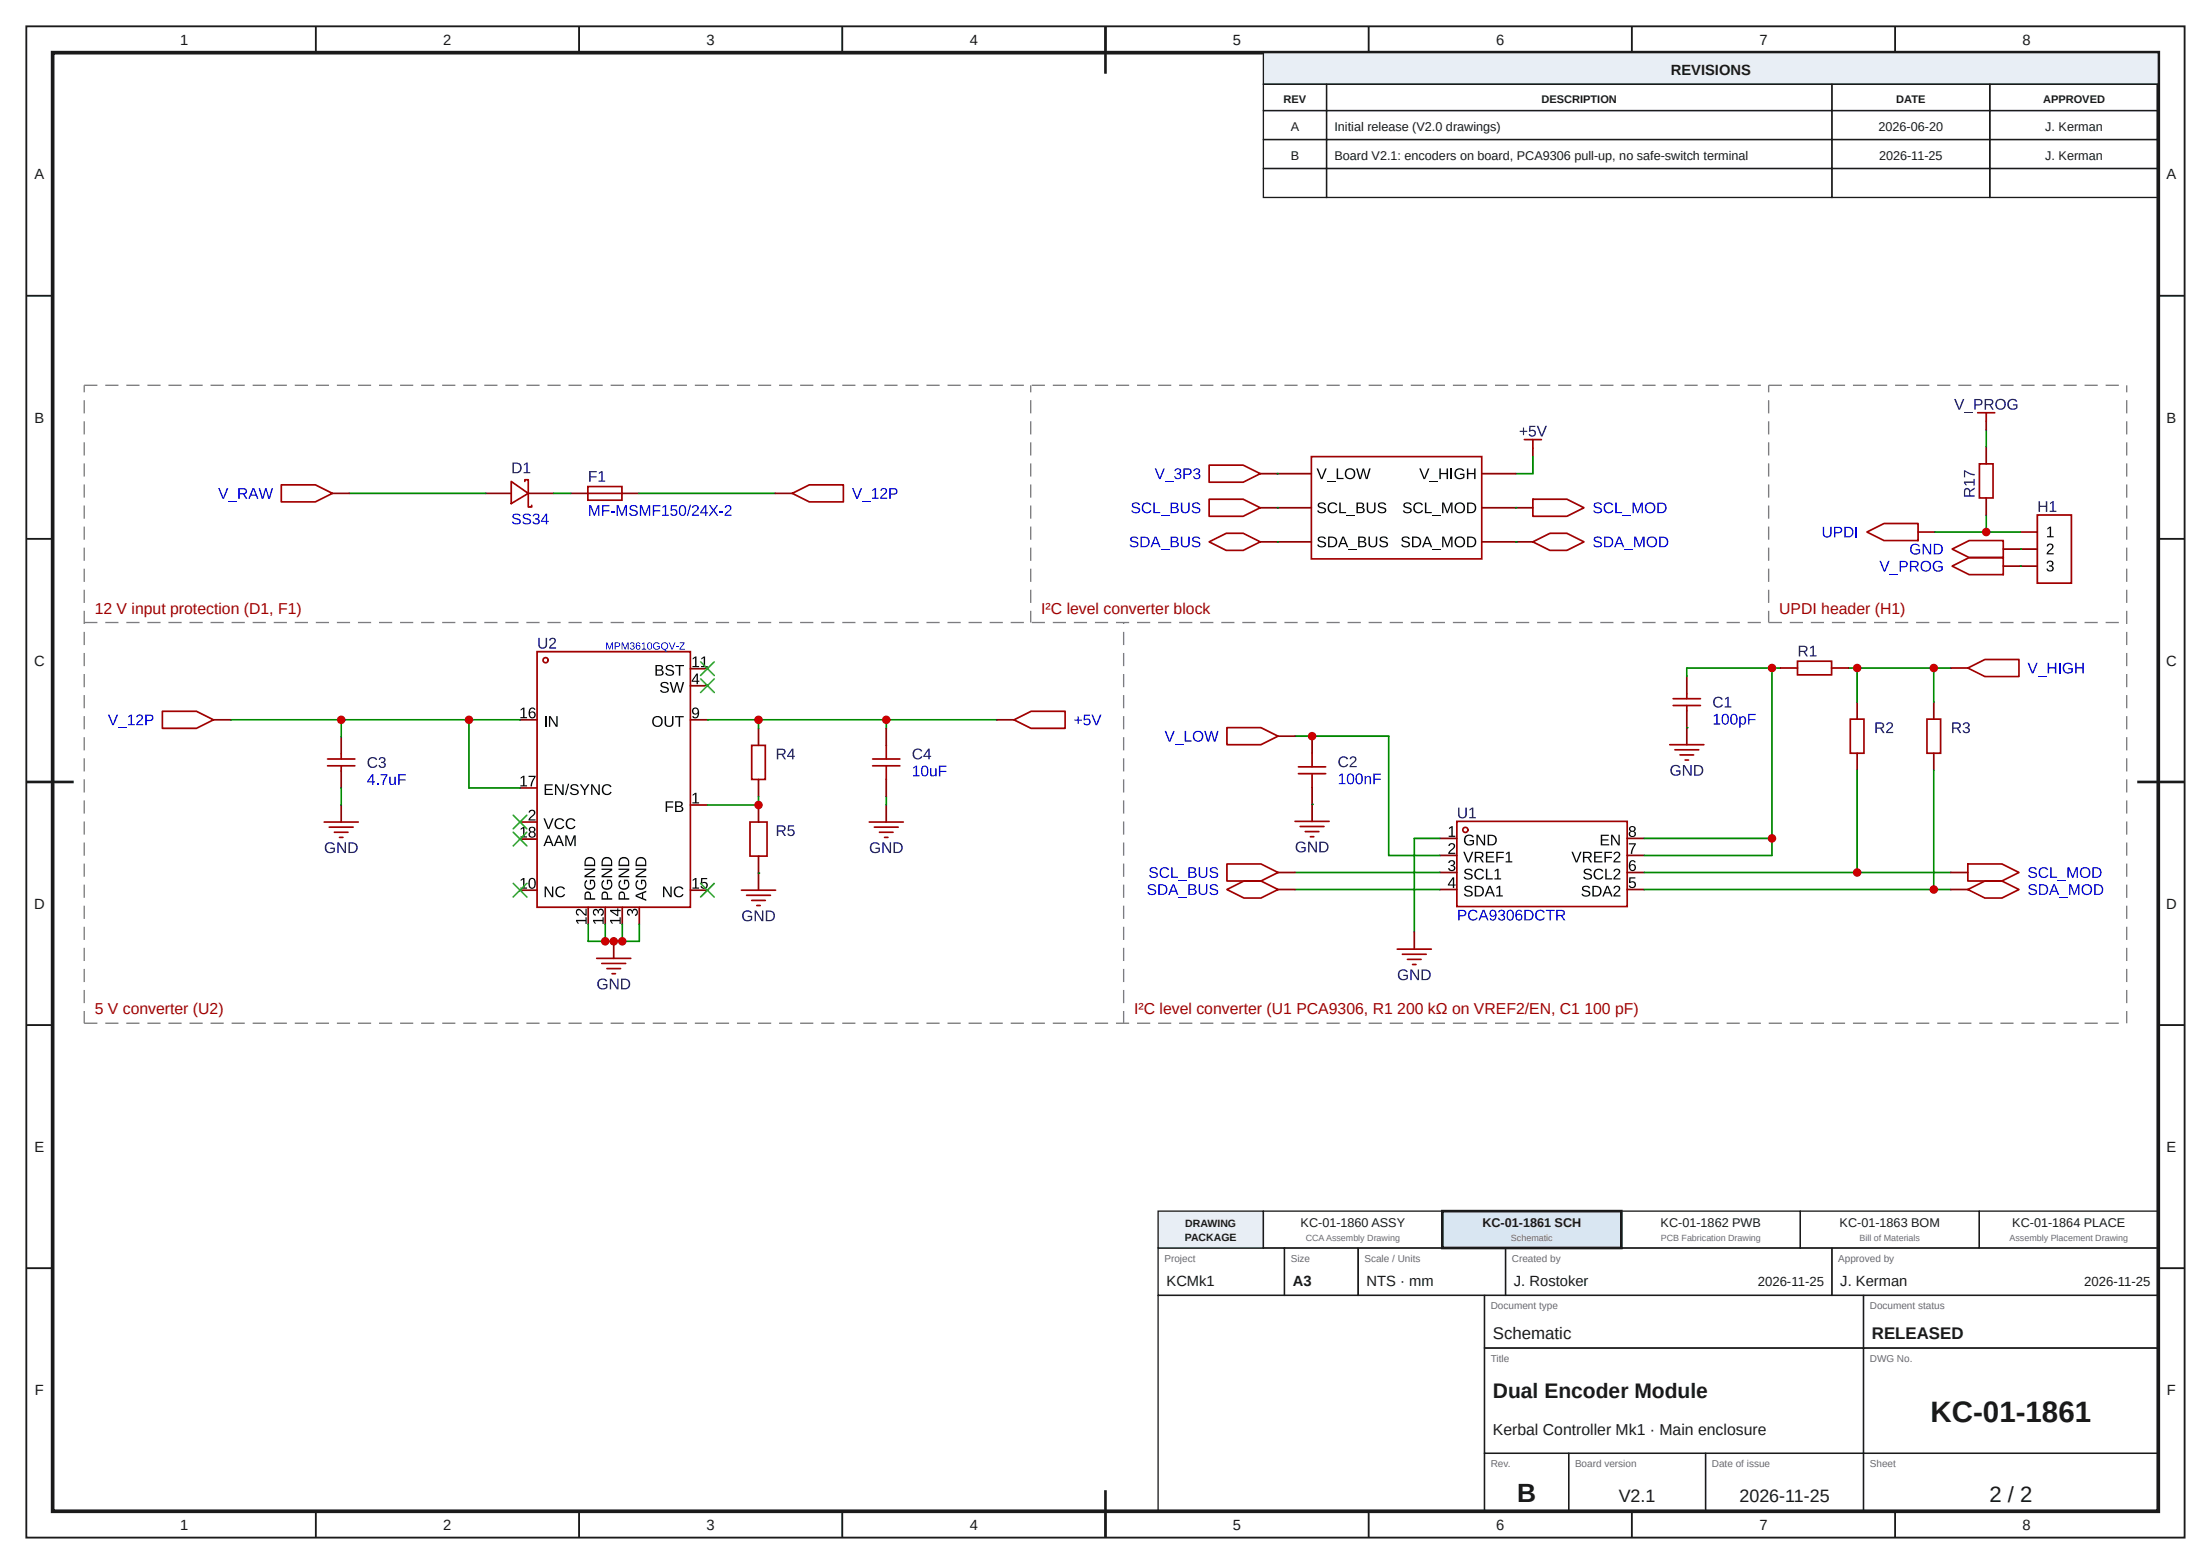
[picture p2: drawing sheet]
<svg xmlns="http://www.w3.org/2000/svg" width="420mm" height="297mm" viewBox="0 0 420 297" stroke-linecap="round" stroke-linejoin="round" font-family="sans-serif">
<defs><g id="words">
<text font-size="5.6" fill="#1a1a1a" x="366.7" y="270">KC-01-1861</text>
<text font-size="5" fill="#1a1a1a" x="288.2" y="285.2">B</text>
<text font-size="4.2" fill="#1a1a1a" x="377.9" y="285.2">2 / 2</text>
<text font-size="4" fill="#1a1a1a" x="283.6" y="265.5">Dual Encoder Module</text>
<g font-size="3.4" fill="#1a1a1a">
<text x="307.5" y="285.2">V2.1</text>
<text x="330.4" y="285.2">2026-11-25</text>
</g>
<g font-size="3.2" fill="#1a1a1a">
<text x="283.6" y="254.2">Schematic</text>
<text x="355.6" y="254.2">RELEASED</text>
</g>
<g font-size="3" fill="#a10000">
<text x="18" y="116.5">12 V input protection (D1, F1)</text>
<text x="197.8" y="116.5">I²C level converter block</text>
<text x="338" y="116.5">UPDI header (H1)</text>
<text x="18" y="192.6">5 V converter (U2)</text>
<text x="215.4" y="192.6">I²C level converter (U1 PCA9306, R1</text>
<text x="265.4" y="192.6">200 kΩ on VREF2/EN, C1</text>
<text x="301" y="192.6">100 pF)</text>
</g>
<text font-size="3" fill="#1a1a1a" x="283.6" y="272.5">Kerbal Controller Mk1 · Main enclosure</text>
<g font-size="2.8" fill="#1a1a1a">
<text x="34.2" y="8.6">1</text>
<text x="84.2" y="8.6">2</text>
<text x="134.2" y="8.6">3</text>
<text x="184.2" y="8.6">4</text>
<text x="234.2" y="8.6">5</text>
<text x="284.2" y="8.6">6</text>
<text x="334.2" y="8.6">7</text>
<text x="384.2" y="8.6">8</text>
<text x="317.4" y="14.3">REVISIONS</text>
<text x="6.6" y="34.1">A</text>
<text x="411.6" y="34.1">A</text>
<text x="6.6" y="80.2">B</text>
<text x="411.6" y="80.2">B</text>
<text x="6.5" y="126.4">C</text>
<text x="411.5" y="126.4">C</text>
<text x="6.5" y="172.6">D</text>
<text x="411.5" y="172.6">D</text>
<text x="6.6" y="218.7">E</text>
<text x="411.6" y="218.7">E</text>
<text x="221.6" y="244.2">KCMk1</text>
<text x="245.6" y="244.2">A3</text>
<text x="259.6" y="244.2">NTS · mm</text>
<text x="287.6" y="244.2">J. Rostoker</text>
<text x="349.6" y="244.2">J. Kerman</text>
<text x="6.6" y="264.9">F</text>
<text x="411.6" y="264.9">F</text>
<text x="34.2" y="290.6">1</text>
<text x="84.2" y="290.6">2</text>
<text x="134.2" y="290.6">3</text>
<text x="184.2" y="290.6">4</text>
<text x="234.2" y="290.6">5</text>
<text x="284.2" y="290.6">6</text>
<text x="334.2" y="290.6">7</text>
<text x="384.2" y="290.6">8</text>
</g>
<g font-size="2.5" fill="#1a1a1a">
<text x="333.9" y="244.2">2026-11-25</text>
<text x="395.9" y="244.2">2026-11-25</text>
</g>
<g font-size="2.4" fill="#1a1a1a">
<text x="245.2" y="24.9">A</text>
<text x="253.5" y="24.9">Initial release (V2.0 drawings)</text>
<text x="356.9" y="24.9">2026-06-20</text>
<text x="388.5" y="24.9">J. Kerman</text>
<text x="245.2" y="30.4">B</text>
<text x="253.5" y="30.4">Board V2.1: encoders on board, PCA9306 pull-up, no safe-switch terminal</text>
<text x="357" y="30.4">2026-11-25</text>
<text x="388.5" y="30.4">J. Kerman</text>
<text x="247.1" y="233">KC-01-1860 ASSY</text>
<text x="281.6" y="233">KC-01-1861 SCH</text>
<text x="315.5" y="233">KC-01-1862 PWB</text>
<text x="349.5" y="233">KC-01-1863 BOM</text>
<text x="382.3" y="233">KC-01-1864 PLACE</text>
</g>
<g font-size="2.1" fill="#1a1a1a">
<text x="243.8" y="19.6">REV</text>
<text x="292.8" y="19.6">DESCRIPTION</text>
<text x="360.2" y="19.6">DATE</text>
<text x="388.1" y="19.6">APPROVED</text>
</g>
<g font-size="2" fill="#1a1a1a">
<text x="225.2" y="233">DRAWING</text>
<text x="225.1" y="235.6">PACKAGE</text>
</g>
<g font-size="1.9" fill="#6b6b6b">
<text x="221.2" y="239.6">Project</text>
<text x="245.2" y="239.6">Size</text>
<text x="259.2" y="239.6">Scale / Units</text>
<text x="287.2" y="239.6">Created by</text>
<text x="349.2" y="239.6">Approved by</text>
<text x="283.2" y="248.6">Document type</text>
<text x="355.2" y="248.6">Document status</text>
<text x="283.2" y="258.6">Title</text>
<text x="355.2" y="258.6">DWG No.</text>
<text x="283.2" y="278.6">Rev.</text>
<text x="299.2" y="278.6">Board version</text>
<text x="325.2" y="278.6">Date of issue</text>
<text x="355.2" y="278.6">Sheet</text>
</g>
<g font-size="1.7" fill="#6b6b6b">
<text x="248" y="235.7">CCAAssembly Drawing</text>
<text x="287" y="235.7">Schematic</text>
<text x="315.5" y="235.7">PCB Fabrication Drawing</text>
<text x="353.2" y="235.7">Bill of Materials</text>
<text x="381.7" y="235.7">Assembly Placement Drawing</text>
</g>
</g></defs>
<g fill="none" stroke="#1a1a1a" stroke-width=".35">
<path d="M5 5h410v287h-410zM60 5v5M110 5v5M160 5v5M210 5v5M260 5v5M310 5v5M360 5v5M5 56.2h5M410 56.2h5M5 102.3h5M410 102.3h5"/>
<path d="M5 148.5h5M410 148.5h5M5 194.7h5M410 194.7h5M5 240.8h5M410 240.8h5M60 287v5M110 287v5M160 287v5M210 287v5M260 287v5M310 287v5"/>
<path d="M360 287v5"/>
</g>
<path d="M10 10h400v277h-400z" fill="none" stroke="#1a1a1a" stroke-width=".7" stroke-linecap="butt"/>
<path d="M210 5v9M5 148.5h9M406 148.5h9M210 283v9" fill="none" stroke="#1a1a1a" stroke-width=".5"/>
<path d="M240 10h170v6h-170z" fill="#e8eef5"/>
<g fill="none" stroke="#1a1a1a" stroke-width=".25">
<path d="M240 10h170v6h-170zM240 16h12v5h-12zM252 16h96v5h-96zM348 16h30v5h-30zM378 16h32v5h-32zM240 21h12v5.5h-12zM240 26.5h12v5.5h-12zM240 32h12v5.5h-12zM252 21h96v5.5h-96zM252 26.5h96v5.5h-96zM252 32h96v5.5h-96zM348 21h30v5.5h-30z"/>
<path d="M348 26.5h30v5.5h-30zM348 32h30v5.5h-30zM378 21h32v5.5h-32zM378 26.5h32v5.5h-32zM378 32h32v5.5h-32zM220 237h24v9h-24zM244 237h14v9h-14zM258 237h28v9h-28zM286 237h62v9h-62zM348 237h62v9h-62zM220 246h62v41h-62zM282 246h72v10h-72z"/>
<path d="M282 256h72v20h-72zM354 246h56v10h-56zM354 256h56v20h-56zM282 276h16v11h-16zM298 276h26v11h-26zM324 276h30v11h-30zM354 276h56v11h-56z"/>
</g>
<path d="M220 230h20v7h-20z" fill="#e8eef5"/>
<path d="M220 230h20v7h-20zM240 230h34v7h-34z" fill="none" stroke="#1a1a1a" stroke-width=".25"/>
<path d="M274 230h34v7h-34z" fill="#d9e6f2"/>
<path d="M274 230h34v7h-34z" fill="none" stroke="#1a1a1a" stroke-width=".5"/>
<path d="M308 230h34v7h-34zM342 230h34v7h-34zM376 230h34v7h-34z" fill="none" stroke="#1a1a1a" stroke-width=".25"/>
<path d="M37.5 83.5h136.9v19.4h-136.9z" fill="#fff"/>
<path d="M92.3 93.7h4.8M100.4 93.7h4.8" fill="none" stroke="#870000" stroke-width=".32"/>
<path d="M97.1 91.4l3.3 2.3-3.3 1.9zM99.7 91.4v-.3h.7v5.2h.6v-.3" fill="none" stroke="#a10000" stroke-width=".32"/>
<g fill="#000080">
<path d="M99.5 88.2l.5-.4h.2v1.9h.5v.2h-1.2v-.2h.5v-1.6l-.5 .3z"/>
<path d="M97.4 87.8a1.57 1.57 0 0 1 1.6 .5 1.03 1.03 0 0 1-.9 1.6h-.7zM97.6 88.1v1.6a.86 .86 0 0 0 1.2-.8 .86 .86 0 0 0-1.2-.8z"/>
</g>
<g fill="#00f">
<path d="M97.4 97.8a.93 .93 0 0 1 1.5 .2h-.3a.5 .5 0 0 0-.5-.3 .5 .5 0 0 0-.4 .5l.5 .2a.62 .62 0 0 1 .7 .7 .62 .62 0 0 1-.8 .5 .74 .74 0 0 1-.9-.5l.3-.1a.56 .56 0 0 0 .6 .4 .56 .56 0 0 0 .5-.5l-.4-.2a.65 .65 0 0 1-.7-.2 .65 .65 0 0 1-.1-.7z"/>
<path d="M99.4 97.8a.93 .93 0 0 1 1.5 .2h-.3a.5 .5 0 0 0-.6-.3 .5 .5 0 0 0-.4 .5l.5 .2a.62 .62 0 0 1 .8 .7 .62 .62 0 0 1-.8 .5 .74 .74 0 0 1-.9-.5l.3-.1a.56 .56 0 0 0 .6 .4 .56 .56 0 0 0 .5-.5l-.5-.2a.65 .65 0 0 1-.6-.2 .65 .65 0 0 1-.1-.7z"/>
<path d="M101.4 97.7a.59 .59 0 0 1 .9-.1 .59 .59 0 0 1-.1 .9h-.1a.57 .57 0 0 1 .4 .8 .57 .57 0 0 1-.8 .3l-.5-.4v-.1l.2-.1a.41 .41 0 0 0 .6 .4 .41 .41 0 0 0 .1-.6l-.5-.1v-.3a.39 .39 0 0 0 .6-.2 .39 .39 0 0 0-.3-.5 .39 .39 0 0 0-.5 .4l-.2-.1z"/>
<path d="M103.7 97.6h.2v1.3h.3v.2h-.3v.5h-.2v-.5h-1v-.2zM103.7 97.8l-.7 1.1h.7z"/>
</g>
<path d="M111.7 92.4h6.4v2.6h-6.4zM111.7 93.7h6.4" fill="none" stroke="#a10000" stroke-width=".32"/>
<path d="M108.4 93.7h3.3M118.1 93.7h3.3" fill="none" stroke="#870000" stroke-width=".32"/>
<g fill="#000080">
<path d="M111.9 89.5h1.5v.2h-1.2v.7h1.1v.3h-1.1v.8h-.3z"/>
<path d="M113.8 89.8l.4-.3h.3v1.8h.5v.2h-1.3v-.2h.5v-1.6l-.4 .3z"/>
</g>
<g fill="#00f">
<path d="M111.9 95.9h.4l.6 1.8 .6-1.8h.4v2.1h-.3l.1-1.8-.7 1.8h-.2l-.6-1.8v1.8h-.3z"/>
<path d="M114.4 95.9h1.4v.3h-1.2v.7h1.2v.2h-1.2v.9h-.2z"/>
<path d="M116.1 97.1h.7v.2h-.7z"/>
<path d="M117.1 95.9h.4l.6 1.8 .7-1.8h.3v2.1h-.2v-1.8l-.7 1.8h-.2l-.6-1.8v1.8h-.3z"/>
<path d="M119.7 96.2a.93 .93 0 0 1 1.4 .2h-.2a.5 .5 0 0 0-.6-.3 .5 .5 0 0 0-.4 .5l.5 .2a.62 .62 0 0 1 .8 .6 .62 .62 0 0 1-.9 .6 .74 .74 0 0 1-.8-.5l.3-.1a.56 .56 0 0 0 .6 .4 .56 .56 0 0 0 .5-.5l-.5-.2a.65 .65 0 0 1-.6-.3 .65 .65 0 0 1-.1-.6z"/>
<path d="M121.6 95.9h.3l.6 1.8 .7-1.8h.3v2.1h-.2v-1.8l-.7 1.8h-.2l-.6-1.8v1.8h-.2z"/>
<path d="M124 95.9h1.4v.3h-1.1v.7h1.1v.2h-1.1v.9h-.3z"/>
<path d="M125.8 96.3l.5-.4h.3v1.8h.5v.3h-1.3v-.3h.5v-1.5l-.5 .3z"/>
<path d="M127.4 95.9h1.2v.3h-.9l-.1 .6a.69 .69 0 0 1 1 .2 .69 .69 0 0 1-.1 .9 .69 .69 0 0 1-1 0l-.2-.4h.3a.45 .45 0 0 0 .6 .2 .45 .45 0 0 0 .1-.7 .45 .45 0 0 0-.7 0h-.2z"/>
<path d="M131.1 95.8h.2l-.6 2.2h-.2z"/>
<path d="M131.7 96.1a.65 .65 0 0 1 1 .1 .65 .65 0 0 1-.4 .9l-.6 .6h1.1v.3h-1.4l.1-.4 .4-.5a.6 .6 0 0 0 .4-1l-.5 .1-.1 .3-.3-.1z"/>
<path d="M134.7 95.9h.3l.5 .8 .6-.8h.3l-.7 1 .8 1.1h-.3l-.7-.9-.6 .9h-.3l.8-1.1z"/>
<path d="M136.7 97.1h.7v.2h-.7z"/>
<path d="M137.9 96.1a.65 .65 0 0 1 1 .1 .65 .65 0 0 1-.4 .9l-.6 .6h1.1v.3h-1.4l.1-.4 .5-.5a.6 .6 0 0 0 .3-1l-.5 .1-.1 .3-.2-.1z"/>
<path d="M129.3 96a.76 .76 0 0 1 .8 .1 .76 .76 0 0 1 .3 .8 .76 .76 0 0 1-.8 1.1 .76 .76 0 0 1-.7-1.1l.1-.5zM129.4 96.2a1.37 1.37 0 0 0 0 1.5 .56 .56 0 0 0 .6-.2 .56 .56 0 0 0 .1-.6v-.2a.47 .47 0 0 0-.7-.5z"/>
<path d="M133.9 95.9h.3v1.4h.3v.2h-.3v.5h-.3v-.5h-.9v-.2zM133.9 96.2l-.7 1.1h.7z"/>
</g>
<path d="M66.4 93.7h25.9M105.2 93.7h3.2M121.4 93.7h25.9" fill="none" stroke="#008700" stroke-width=".32"/>
<path d="M63.1 93.7h3.3" fill="none" stroke="#870000" stroke-width=".32"/>
<path d="M53.4 92.1h6.5l3.2 1.6-3.2 1.6h-6.5z" fill="none" stroke="#a10000" stroke-width=".32"/>
<g fill="#00f">
<path d="M41.4 92.7h.3l.7 1.8 .7-1.8h.3l-.8 2h-.3z"/>
<path d="M43.3 95.1h1.8v.2h-1.8z"/>
<path d="M49.1 92.7h.3l.5 1.8 .5-1.8h.2l.5 1.8 .5-1.8h.3l-.6 2h-.3l-.5-1.7-.5 1.7h-.3z"/>
<path d="M45.3 92.7h.9a.59 .59 0 0 1 .7 .5 .59 .59 0 0 1-.5 .6l.6 .9h-.3l-.5-.8h-.7v.8h-.2zM45.5 92.9v.8h.7a.38 .38 0 0 0 .5-.4 .38 .38 0 0 0-.5-.4z"/>
<path d="M48 92.7h.3l.8 2h-.3l-.2-.6h-.9l-.3 .6h-.2zM48.1 92.9l-.3 1h.7z"/>
</g>
<path d="M147.3 93.7h3.2" fill="none" stroke="#870000" stroke-width=".32"/>
<path d="M150.5 93.7l3.2-1.6h6.5v3.2h-6.5z" fill="none" stroke="#a10000" stroke-width=".32"/>
<g fill="#00f">
<path d="M161.8 92.7h.3l.7 1.8 .7-1.8h.3l-.8 2h-.3z"/>
<path d="M163.7 95.1h1.8v.2h-1.8z"/>
<path d="M165.7 93l.5-.3h.2v1.8h.5v.2h-1.3v-.2h.6v-1.6l-.5 .4z"/>
<path d="M167.4 92.8a.65 .65 0 0 1 1.1 .1 .65 .65 0 0 1-.4 1l-.6 .6h1v.2h-1.3l.1-.3 .4-.5a.6 .6 0 0 0 .3-1l-.4 .1-.1 .2h-.3z"/>
<path d="M168.9 92.7a1.74 1.74 0 0 1 1.4 .2 .63 .63 0 0 1 .1 .7 .63 .63 0 0 1-.6 .3h-.6v.8h-.3zM169.2 92.9v.8h.8a.4 .4 0 0 0 0-.7z"/>
</g>
<path d="M212.5 78.1h106.8v30.2h-106.8z" fill="#fff"/>
<path d="M239.4 90h3.2" fill="none" stroke="#870000" stroke-width=".32"/>
<path d="M229.7 88.3h6.5l3.2 1.7-3.2 1.6h-6.5z" fill="none" stroke="#a10000" stroke-width=".32"/>
<g fill="#00f">
<path d="M219.4 89h.2l.7 1.7 .7-1.7h.3l-.8 2h-.3z"/>
<path d="M221.3 91.4h1.7v.2h-1.7z"/>
<path d="M223.3 89.1a.59 .59 0 0 1 .9-.1 .59 .59 0 0 1-.1 .9h-.1a.57 .57 0 0 1 .4 .8 .57 .57 0 0 1-.8 .3l-.5-.4-.1-.1 .3-.1a.41 .41 0 0 0 .6 .4 .41 .41 0 0 0 .1-.6l-.5-.1v-.3a.39 .39 0 0 0 .6-.1 .39 .39 0 0 0-.3-.6 .39 .39 0 0 0-.5 .4h-.2z"/>
<path d="M226.9 89.1a.59 .59 0 0 1 .9-.1 .59 .59 0 0 1-.1 .9h-.1a.57 .57 0 0 1 .4 .8 .57 .57 0 0 1-.8 .3l-.5-.4-.1-.1 .3-.1a.41 .41 0 0 0 .6 .4 .41 .41 0 0 0 .1-.6l-.5-.1v-.3a.39 .39 0 0 0 .6-.1 .39 .39 0 0 0-.3-.6 .39 .39 0 0 0-.5 .4h-.2z"/>
<path d="M224.8 89a1.74 1.74 0 0 1 1.4 .1 .63 .63 0 0 1 .1 .7 .63 .63 0 0 1-.6 .4h-.6v.8h-.3zM225.1 89.2v.8l.8-.1a.4 .4 0 0 0 0-.7z"/>
</g>
<path d="M239.4 102.9h3.2" fill="none" stroke="#870000" stroke-width=".32"/>
<path d="M229.7 102.9l3.2-1.6h3.3l3.2 1.6-3.2 1.6h-3.3z" fill="none" stroke="#a10000" stroke-width=".32"/>
<g fill="#00f">
<path d="M214.8 102.1a.93 .93 0 0 1 1.4 .2l-.2 .1a.5 .5 0 0 0-.6-.4 .5 .5 0 0 0-.4 .6l.5 .2a.62 .62 0 0 1 .8 .6 .62 .62 0 0 1-.9 .6 .74 .74 0 0 1-.8-.6h.3a.56 .56 0 0 0 .6 .4 .56 .56 0 0 0 .5-.6l-.5-.2a.65 .65 0 0 1-.6-.2 .65 .65 0 0 1-.1-.7z"/>
<path d="M220.5 104.3h1.7v.2h-1.7z"/>
<path d="M224.3 101.9h.3v1.3a.56 .56 0 0 0 .6 .5 .56 .56 0 0 0 .5-.5v-1.3h.3v1.3a.84 .84 0 0 1-.8 .8 .84 .84 0 0 1-.9-.8z"/>
<path d="M226.5 102.1a.93 .93 0 0 1 1.5 .2l-.3 .1a.5 .5 0 0 0-.5-.4 .5 .5 0 0 0-.4 .6l.5 .2a.62 .62 0 0 1 .7 .6 .62 .62 0 0 1-.8 .6 .74 .74 0 0 1-.8-.6h.2a.56 .56 0 0 0 .6 .4 .56 .56 0 0 0 .5-.6l-.4-.2a.65 .65 0 0 1-.7-.2 .65 .65 0 0 1-.1-.7z"/>
<path d="M216.7 101.9a1.57 1.57 0 0 1 1.6 .5 1.03 1.03 0 0 1-.9 1.5h-.7zM216.9 102.1v1.6a.86 .86 0 0 0 1.2-.8 .86 .86 0 0 0-1.2-.8z"/>
<path d="M219.4 101.9h.3l.8 2h-.3l-.2-.6h-.9l-.3 .6h-.3zM219.5 102.1l-.4 1h.8z"/>
<path d="M222.4 101.9a1.31 1.31 0 0 1 1.4 .3v.4l-.4 .3a.55 .55 0 0 1 .5 .6 .55 .55 0 0 1-.7 .4h-.8zM222.7 102.1v.7h.4a.34 .34 0 0 0 .5-.4 .34 .34 0 0 0-.5-.3zM222.7 103v.7h.7a.35 .35 0 0 0 .3-.3 .35 .35 0 0 0-.3-.4z"/>
</g>
<path d="M239.4 96.4h3.2" fill="none" stroke="#870000" stroke-width=".32"/>
<path d="M229.7 94.8h6.5l3.2 1.6-3.2 1.6h-6.5z" fill="none" stroke="#a10000" stroke-width=".32"/>
<g fill="#00f">
<path d="M215.1 95.6a.93 .93 0 0 1 1.5 .3h-.3a.5 .5 0 0 0-.6-.3 .5 .5 0 0 0-.4 .5l.5 .2a.62 .62 0 0 1 .8 .6 .62 .62 0 0 1-.8 .6 .74 .74 0 0 1-.9-.5l.3-.1a.56 .56 0 0 0 .6 .4 .56 .56 0 0 0 .5-.5l-.5-.2a.65 .65 0 0 1-.6-.3 .65 .65 0 0 1-.1-.7z"/>
<path d="M217.1 95.7a1.01 1.01 0 0 1 1.6 .2l-.2 .1a.75 .75 0 0 0-1.1-.2 .75 .75 0 0 0-.1 1.1l.4 .3a.7 .7 0 0 0 .8-.4l.2 .1a1.04 1.04 0 0 1-1.5 .4 1.04 1.04 0 0 1-.1-1.6z"/>
<path d="M219.1 95.4h.3v1.8h1v.3h-1.3z"/>
<path d="M220.5 97.9h1.7v.1h-1.7z"/>
<path d="M224.3 95.4h.3v1.3a.56 .56 0 0 0 .6 .6 .56 .56 0 0 0 .5-.6v-1.3h.3v1.3a.84 .84 0 0 1-.8 .8 .84 .84 0 0 1-.9-.8z"/>
<path d="M226.5 95.6a.93 .93 0 0 1 1.5 .3h-.3a.5 .5 0 0 0-.5-.3 .5 .5 0 0 0-.4 .5l.5 .2a.62 .62 0 0 1 .7 .6 .62 .62 0 0 1-.8 .6 .74 .74 0 0 1-.8-.5l.2-.1a.56 .56 0 0 0 .6 .4 .56 .56 0 0 0 .5-.5l-.4-.2a.65 .65 0 0 1-.7-.3 .65 .65 0 0 1-.1-.7z"/>
<path d="M222.4 95.4a1.31 1.31 0 0 1 1.4 .3v.4l-.4 .3a.55 .55 0 0 1 .5 .7 .55 .55 0 0 1-.7 .4h-.8zM222.6 95.7v.6h.5a.34 .34 0 0 0 .4-.3 .34 .34 0 0 0-.4-.3zM222.6 96.5v.7h.8a.35 .35 0 0 0 .3-.3 .35 .35 0 0 0-.3-.4z"/>
</g>
<path d="M291.2 85.1v1.6" fill="none" stroke="#870000" stroke-width=".32"/>
<path d="M289.6 83.5h3.2M291.2 83.5v1.6" fill="none" stroke="#a10000" stroke-width=".32"/>
<g fill="#000080">
<path d="M288.7 81.8h.6v-.6h.2v.6h.6v.2h-.6v.6h-.2v-.6h-.6z"/>
<path d="M290.5 80.9h1.2v.2h-1v.6a.69 .69 0 0 1 .9 .2 .69 .69 0 0 1 0 .9 .69 .69 0 0 1-1 0l-.2-.4h.3a.45 .45 0 0 0 .6 .2 .45 .45 0 0 0 .1-.7 .45 .45 0 0 0-.7 .1h-.3z"/>
<path d="M291.9 80.9h.3l.7 1.8 .7-1.8h.3l-.9 2h-.3z"/>
</g>
<path d="M291.2 86.7v3.3h-3.2" fill="none" stroke="#008700" stroke-width=".32"/>
<path d="M288 102.9h3.2" fill="none" stroke="#870000" stroke-width=".32"/>
<path d="M291.2 102.9l3.2-1.6h3.3l3.2 1.6-3.2 1.6h-3.3z" fill="none" stroke="#a10000" stroke-width=".32"/>
<g fill="#00f">
<path d="M302.8 102.1a.93 .93 0 0 1 1.5 .2l-.3 .1a.5 .5 0 0 0-.5-.4 .5 .5 0 0 0-.4 .6l.5 .2a.62 .62 0 0 1 .7 .6 .62 .62 0 0 1-.8 .6 .74 .74 0 0 1-.9-.6h.3a.56 .56 0 0 0 .6 .4 .56 .56 0 0 0 .5-.6l-.4-.2a.65 .65 0 0 1-.7-.2 .65 .65 0 0 1-.1-.7z"/>
<path d="M308.5 104.3h1.7v.2h-1.7z"/>
<path d="M310.4 101.9h.4l.6 1.7 .7-1.7h.3v2h-.2v-1.8l-.7 1.8h-.2l-.6-1.8v1.8h-.3z"/>
<path d="M304.7 101.9a1.57 1.57 0 0 1 1.6 .5 1.03 1.03 0 0 1-.8 1.5h-.8zM305 102.1v1.6a.86 .86 0 0 0 1.2-.8 .86 .86 0 0 0-1.2-.8z"/>
<path d="M307.4 101.9h.3l.9 2h-.3l-.3-.6h-.9l-.2 .6h-.3zM307.6 102.1l-.4 1h.8z"/>
<path d="M312.7 102.9a1.05 1.05 0 0 1 2.1 0 1.05 1.05 0 0 1-2.1 0zM313.3 102.3a.79 .79 0 0 0-.1 1.2 .79 .79 0 0 0 1.2-.1 .79 .79 0 0 0-.1-1.1 .79 .79 0 0 0-1 0z"/>
<path d="M315.2 101.9a1.57 1.57 0 0 1 1.6 .5 1.03 1.03 0 0 1-.9 1.5h-.7zM315.5 102.1v1.6a.86 .86 0 0 0 1.1-.8 .86 .86 0 0 0-1.1-.8z"/>
</g>
<path d="M288 96.4h3.2" fill="none" stroke="#870000" stroke-width=".32"/>
<path d="M291.2 94.8h6.5l3.2 1.6-3.2 1.6h-6.5z" fill="none" stroke="#a10000" stroke-width=".32"/>
<g fill="#00f">
<path d="M302.8 95.6a.93 .93 0 0 1 1.5 .3h-.3a.5 .5 0 0 0-.5-.3 .5 .5 0 0 0-.4 .5l.5 .2a.62 .62 0 0 1 .7 .6 .62 .62 0 0 1-.8 .6 .74 .74 0 0 1-.9-.5l.3-.1a.56 .56 0 0 0 .6 .4 .56 .56 0 0 0 .5-.5l-.4-.2a.65 .65 0 0 1-.7-.3 .65 .65 0 0 1-.1-.7z"/>
<path d="M304.9 95.7a1.01 1.01 0 0 1 1.6 .2l-.3 .1a.75 .75 0 0 0-1.1-.2 .75 .75 0 0 0-.1 1.1l.4 .3a.7 .7 0 0 0 .9-.4l.2 .1a1.04 1.04 0 0 1-1.6 .4 1.04 1.04 0 0 1 0-1.6z"/>
<path d="M306.8 95.4h.3v1.8h1v.3h-1.3z"/>
<path d="M308.2 97.9h1.7v.1h-1.7z"/>
<path d="M310.1 95.4h.4l.6 1.8 .6-1.8h.4v2.1h-.3v-1.8l-.6 1.8h-.2l-.6-1.8v1.8h-.3z"/>
<path d="M312.4 96.4a1.05 1.05 0 0 1 2.1 0 1.05 1.05 0 0 1-2.1 0zM312.9 95.8a.79 .79 0 0 0 0 1.2 .79 .79 0 0 0 1.2-.1 .79 .79 0 0 0-.1-1.1 .79 .79 0 0 0-1.1 0z"/>
<path d="M314.9 95.4a1.57 1.57 0 0 1 1.6 .5 1.03 1.03 0 0 1-.9 1.6h-.7zM315.1 95.7v1.5a.86 .86 0 0 0 1.2-.8 .86 .86 0 0 0-1.2-.7z"/>
</g>
<path d="M249.1 86.7h32.4v19.4h-32.4z" fill="none" stroke="#a10000" stroke-width=".32"/>
<path d="M242.6 90h6.5M242.6 96.4h6.5M281.5 90h6.5M281.5 96.4h6.5M242.6 102.9h6.5M281.5 102.9h6.5" fill="none" stroke="#870000" stroke-width=".32"/>
<g fill="#000">
<path d="M250.1 89h.3l.7 1.7 .6-1.7h.3l-.8 2h-.3zM250.4 95.6a.93 .93 0 0 1 1.5 .3h-.3a.5 .5 0 0 0-.6-.3 .5 .5 0 0 0-.4 .5l.5 .2a.62 .62 0 0 1 .8 .6 .62 .62 0 0 1-.8 .6 .74 .74 0 0 1-.9-.5l.3-.1a.56 .56 0 0 0 .6 .4 .56 .56 0 0 0 .5-.5l-.4-.2a.65 .65 0 0 1-.7-.3 .65 .65 0 0 1-.1-.7zM252 91.4h1.7v.2h-1.7zM252.5 95.7a1.01 1.01 0 0 1 1.5 .2l-.2 .1a.75 .75 0 0 0-1.1-.2 .75 .75 0 0 0-.1 1.1l.4 .3a.7 .7 0 0 0 .8-.4l.3 .1a1.04 1.04 0 0 1-1.6 .4 1.04 1.04 0 0 1 0-1.6zM253.9 89h.3v1.8h1v.2h-1.3zM254.4 95.4h.3v1.8h1v.3h-1.3zM255.8 97.9h1.7v.1h-1.7zM257.6 89h.3l.5 1.7 .5-1.7h.2l.5 1.7 .5-1.7h.3l-.6 2h-.3l-.5-1.7-.5 1.7h-.3zM259.6 95.4h.3v1.3a.56 .56 0 0 0 .6 .6 .56 .56 0 0 0 .5-.6v-1.3h.3v1.3a.84 .84 0 0 1-.8 .8 .84 .84 0 0 1-.9-.8zM261.8 95.6a.93 .93 0 0 1 1.5 .3h-.3a.5 .5 0 0 0-.5-.3 .5 .5 0 0 0-.4 .5l.5 .2a.62 .62 0 0 1 .7 .6 .62 .62 0 0 1-.8 .6 .74 .74 0 0 1-.8-.5l.2-.1a.56 .56 0 0 0 .7 .4 .56 .56 0 0 0 .4-.5l-.4-.2a.65 .65 0 0 1-.7-.3 .65 .65 0 0 1-.1-.7zM266.7 95.6a.93 .93 0 0 1 1.4 .3h-.2a.5 .5 0 0 0-.6-.3 .5 .5 0 0 0-.4 .5l.5 .2a.62 .62 0 0 1 .8 .6 .62 .62 0 0 1-.9 .6 .74 .74 0 0 1-.8-.5l.3-.1a.56 .56 0 0 0 .6 .4 .56 .56 0 0 0 .5-.5l-.5-.2a.65 .65 0 0 1-.6-.3 .65 .65 0 0 1-.1-.7zM268.7 95.7a1.01 1.01 0 0 1 1.6 .2l-.3 .1a.75 .75 0 0 0-1-.2 .75 .75 0 0 0-.2 1.1l.5 .3a.7 .7 0 0 0 .8-.4l.2 .1a1.04 1.04 0 0 1-1.5 .4 1.04 1.04 0 0 1-.1-1.6z"/>
<path d="M270.7 95.4h.3v1.8h1v.3h-1.3zM269.6 89h.3l.7 1.7 .7-1.7h.2l-.8 2h-.3zM271.5 91.4h1.7v.2h-1.7zM272 97.9h1.7v.1h-1.7zM273.4 89h.3v.8h1.1v-.8h.3v2h-.3v-1h-1.1v1h-.3zM274 95.4h.3l.6 1.8 .7-1.8h.3v2.1h-.2v-1.8l-.7 1.8h-.2l-.6-1.8v1.8h-.2zM276.5 89.2a1.06 1.06 0 0 1 1.7 .2l-.3 .1a.77 .77 0 0 0-1.1-.2 .77 .77 0 0 0-.2 1.1 .86 .86 0 0 0 1.3 .2v-.4h-.6v-.2h.9v.7a1.11 1.11 0 0 1-1.6 .1 1.11 1.11 0 0 1-.1-1.6zM278.7 89h.2v.8h1.1v-.8h.3v2h-.3v-1h-1.1v1h-.2zM250.4 102.1a.93 .93 0 0 1 1.5 .2l-.3 .1a.5 .5 0 0 0-.6-.4 .5 .5 0 0 0-.4 .6l.5 .2a.62 .62 0 0 1 .8 .6 .62 .62 0 0 1-.8 .6 .74 .74 0 0 1-.9-.6h.3a.56 .56 0 0 0 .6 .4 .56 .56 0 0 0 .5-.6l-.4-.2a.65 .65 0 0 1-.7-.2 .65 .65 0 0 1-.1-.7zM256.1 104.3h1.7v.2h-1.7zM260 101.9h.2v1.3a.56 .56 0 0 0 .6 .5 .56 .56 0 0 0 .6-.5v-1.3h.2v1.3a.84 .84 0 0 1-.8 .8 .84 .84 0 0 1-.8-.8zM262.2 102.1a.93 .93 0 0 1 1.4 .2l-.2 .1a.5 .5 0 0 0-.6-.4 .5 .5 0 0 0-.4 .6l.5 .2a.62 .62 0 0 1 .8 .6 .62 .62 0 0 1-.9 .6 .74 .74 0 0 1-.8-.6h.3a.56 .56 0 0 0 .6 .4 .56 .56 0 0 0 .5-.6l-.5-.2a.65 .65 0 0 1-.6-.2 .65 .65 0 0 1-.1-.7z"/>
<path d="M266.3 102.1a.93 .93 0 0 1 1.5 .2l-.3 .1a.5 .5 0 0 0-.5-.4 .5 .5 0 0 0-.4 .6l.5 .2a.62 .62 0 0 1 .7 .6 .62 .62 0 0 1-.8 .6 .74 .74 0 0 1-.8-.6h.2a.56 .56 0 0 0 .7 .4 .56 .56 0 0 0 .4-.6l-.4-.2a.65 .65 0 0 1-.7-.2 .65 .65 0 0 1-.1-.7zM272 104.3h1.7v.2h-1.7zM274 101.9h.3l.6 1.7 .7-1.7h.3v2h-.2v-1.8l-.7 1.8h-.1l-.7-1.8v1.8h-.2z"/>
<path d="M255.4 90a1.05 1.05 0 0 1 2.1 0 1.05 1.05 0 0 1-2.1 0zM255.9 89.4a.79 .79 0 0 0 0 1.2 .79 .79 0 0 0 1.2-.2 .79 .79 0 0 0-.1-1 .79 .79 0 0 0-1.1 0z"/>
<path d="M257.7 95.4a1.31 1.31 0 0 1 1.4 .3v.4l-.4 .3a.55 .55 0 0 1 .5 .7 .55 .55 0 0 1-.7 .4h-.8zM258 95.7v.6h.4a.34 .34 0 0 0 .5-.3 .34 .34 0 0 0-.5-.3zM258 96.5v.7h.7a.35 .35 0 0 0 .3-.3 .35 .35 0 0 0-.3-.4z"/>
<path d="M276.2 96.4a1.05 1.05 0 0 1 2.1 0 1.05 1.05 0 0 1-2.1 0zM276.8 95.8a.79 .79 0 0 0 0 1.2 .79 .79 0 0 0 1.1-.1 .79 .79 0 0 0-.1-1.1 .79 .79 0 0 0-1 0z"/>
<path d="M278.7 95.4a1.57 1.57 0 0 1 1.6 .5 1.03 1.03 0 0 1-.8 1.6h-.8zM279 95.7v1.5a.86 .86 0 0 0 1.2-.8 .86 .86 0 0 0-1.2-.7z"/>
<path d="M252.3 101.9a1.57 1.57 0 0 1 1.6 .5 1.03 1.03 0 0 1-.9 1.5h-.7zM252.6 102.1v1.6a.86 .86 0 0 0 1.2-.8 .86 .86 0 0 0-1.2-.8z"/>
<path d="M255 101.9h.3l.8 2h-.3l-.2-.6h-.9l-.2 .6h-.3zM255.2 102.1l-.4 1h.7z"/>
<path d="M258 101.9a1.31 1.31 0 0 1 1.4 .3v.4l-.3 .3a.55 .55 0 0 1 .5 .6 .55 .55 0 0 1-.8 .4h-.8zM258.3 102.1v.7h.4a.34 .34 0 0 0 .5-.4 .34 .34 0 0 0-.5-.3zM258.3 103v.7h.7a.35 .35 0 0 0 .3-.3 .35 .35 0 0 0-.2-.4z"/>
<path d="M268.2 101.9a1.57 1.57 0 0 1 1.7 .5 1.03 1.03 0 0 1-.9 1.5h-.8zM268.5 102.1v1.6a.86 .86 0 0 0 1.2-.8 .86 .86 0 0 0-1.2-.8z"/>
<path d="M270.9 101.9h.4l.8 2h-.3l-.2-.6h-1l-.2 .6h-.3zM271.1 102.1l-.4 1h.8z"/>
<path d="M276.2 102.9a1.05 1.05 0 0 1 2.1 0 1.05 1.05 0 0 1-2.1 0zM276.8 102.3a.79 .79 0 0 0 0 1.2 .79 .79 0 0 0 1.1-.1 .79 .79 0 0 0-.1-1.1 .79 .79 0 0 0-1 0z"/>
<path d="M278.7 101.9a1.57 1.57 0 0 1 1.6 .5 1.03 1.03 0 0 1-.8 1.5h-.8zM279 102.1v1.6a.86 .86 0 0 0 1.2-.8 .86 .86 0 0 0-1.2-.8z"/>
</g>
<path d="M275.7 89v2" fill="none" stroke="#000" stroke-width=".27"/>
<g fill="#008700">
<circle cx="242.6" cy="90" r=".16"/>
<circle cx="242.6" cy="96.4" r=".16"/>
<circle cx="242.6" cy="102.9" r=".16"/>
<circle cx="288" cy="102.9" r=".16"/>
<circle cx="288" cy="96.4" r=".16"/>
</g>
<path d="M344.1 73.1h51.8v40.2h-51.8z" fill="#fff"/>
<path d="M387 97.8h6.5v12.9h-6.5z" fill="none" stroke="#a10000" stroke-width=".32"/>
<path d="M383.8 107.5h3.2M383.8 101h3.2M383.8 104.3h3.2" fill="none" stroke="#870000" stroke-width=".32"/>
<path d="M389 103.4a.65 .65 0 0 1 1 .1 .65 .65 0 0 1-.3 1l-.6 .6h1v.2h-1.3l.1-.4 .4-.4a.6 .6 0 0 0 .3-1h-.4l-.1 .3-.3-.1zM388.9 100.3l.5-.3h.2v1.8h.5v.2h-1.2v-.2h.5v-1.5l-.5 .3zM389 106.6a.59 .59 0 0 1 .9-.1 .59 .59 0 0 1-.1 .9l-.1 .1a.57 .57 0 0 1 .4 .7 .57 .57 0 0 1-.8 .3l-.5-.3v-.2h.2a.41 .41 0 0 0 .6 .3 .41 .41 0 0 0 .1-.6l-.5-.1v-.2a.39 .39 0 0 0 .6-.2 .39 .39 0 0 0-.3-.5 .39 .39 0 0 0-.5 .3h-.2z" fill="#000"/>
<g fill="#000080">
<path d="M387.3 95.2h.2v.8h1.1v-.8h.3v2h-.3v-.9h-1.1v.9h-.2z"/>
<path d="M389.4 95.5l.5-.3h.2v1.8h.5v.2h-1.2v-.2h.5v-1.6l-.5 .4z"/>
</g>
<path d="M364.4 101h3.2" fill="none" stroke="#870000" stroke-width=".32"/>
<path d="M354.7 101l3.2-1.6h6.5v3.3h-6.5z" fill="none" stroke="#a10000" stroke-width=".32"/>
<g fill="#00f">
<path d="M346.3 100h.2v1.3a.56 .56 0 0 0 .6 .6 .56 .56 0 0 0 .6-.6v-1.3h.2v1.3a.84 .84 0 0 1-.8 .8 .84 .84 0 0 1-.8-.8z"/>
<path d="M348.4 100a1.74 1.74 0 0 1 1.4 .2 .63 .63 0 0 1 .1 .7 .63 .63 0 0 1-.6 .4h-.6v.8h-.3zM348.7 100.3v.8l.8-.1a.4 .4 0 0 0 0-.7z"/>
<path d="M350.4 100a1.57 1.57 0 0 1 1.6 .5 1.03 1.03 0 0 1-.9 1.6h-.7zM350.6 100.3v1.5a.86 .86 0 0 0 1.2-.7 .86 .86 0 0 0-1.2-.8z"/>
</g>
<path d="M352.7 100v2.1" fill="none" stroke="#00f" stroke-width=".27"/>
<path d="M377.3 97.8v3.2M367.6 101h16.2" fill="none" stroke="#008700" stroke-width=".32"/>
<circle cx="377.3" cy="101" r=".81" fill="#c00"/>
<path d="M380.5 104.3h3.3" fill="none" stroke="#870000" stroke-width=".32"/>
<path d="M370.8 104.3l3.3-1.6h6.4v3.2h-6.4z" fill="none" stroke="#a10000" stroke-width=".32"/>
<g fill="#00f">
<path d="M363.1 103.5a1.06 1.06 0 0 1 1.6 .2l-.3 .1a.77 .77 0 0 0-1-.2 .77 .77 0 0 0-.2 1.1 .86 .86 0 0 0 1.3 .2v-.4h-.6v-.2h.9v.7a1.11 1.11 0 0 1-1.6 .1 1.11 1.11 0 0 1-.1-1.6z"/>
<path d="M365.2 103.3h.3l1.1 1.7v-1.7h.3v2h-.4l-1.1-1.7 .1 1.7h-.3z"/>
<path d="M367.3 103.3a1.57 1.57 0 0 1 1.7 .4 1.03 1.03 0 0 1-.9 1.6h-.8zM367.6 103.5v1.6a.86 .86 0 0 0 1.2-.8 .86 .86 0 0 0-1.2-.8z"/>
</g>
<circle cx="383.8" cy="104.3" r=".16" fill="#008700"/>
<path d="M380.5 107.5h3.3" fill="none" stroke="#870000" stroke-width=".32"/>
<path d="M370.8 107.5l3.3-1.6h6.4v3.2h-6.4z" fill="none" stroke="#a10000" stroke-width=".32"/>
<g fill="#00f">
<path d="M357 106.5h.3l.7 1.8 .7-1.8h.3l-.9 2h-.3z"/>
<path d="M358.9 108.9h1.7v.2h-1.7z"/>
<path d="M367.4 106.8a1.06 1.06 0 0 1 1.6 .2h-.3a.77 .77 0 0 0-1-.1 .77 .77 0 0 0-.2 1.1 .86 .86 0 0 0 1.3 .1v-.3h-.6v-.3h.9v.7a1.11 1.11 0 0 1-1.6 .1 1.11 1.11 0 0 1-.1-1.5z"/>
<path d="M360.8 106.5a1.74 1.74 0 0 1 1.4 .2 .63 .63 0 0 1 .2 .7 .63 .63 0 0 1-.7 .4h-.6v.7h-.3zM361.1 106.7v.8h.8a.4 .4 0 0 0 0-.7z"/>
<path d="M362.8 106.5h1a.59 .59 0 0 1 .7 .5 .59 .59 0 0 1-.5 .7l.6 .8h-.4l-.5-.8h-.6v.8h-.3zM363.1 106.7v.8h.6a.38 .38 0 0 0 .5-.4 .38 .38 0 0 0-.5-.4z"/>
<path d="M364.8 107.5a1.04 1.04 0 0 1 2 0 1.04 1.04 0 0 1-2 0zM365.3 106.9a.79 .79 0 0 0 0 1.2 .79 .79 0 0 0 1.2-.1 .79 .79 0 0 0-.1-1.1 .79 .79 0 0 0-1.1 0z"/>
</g>
<circle cx="383.8" cy="107.5" r=".16" fill="#008700"/>
<path d="M377.3 84.9v3.2M377.3 94.6v3.2" fill="none" stroke="#870000" stroke-width=".32"/>
<path d="M376 88.1h2.6v6.5h-2.6z" fill="none" stroke="#a10000" stroke-width=".32"/>
<g fill="#000080">
<path d="M373.1 91.4h1.8v-.5h.2v1.3h-.2v-.5h-1.6l.4 .5h-.3l-.3-.5z"/>
<path d="M373.1 89.3l1.3 .6 .7 .1v.3l-.8-.2-1-.5v1.1h-.2z"/>
<path d="M373.2 92.8l.5-.1a.55 .55 0 0 1 .5 .4l.9-.5v.3l-.8 .5v.6h.8v.3h-2v-1.1zM373.4 93.1l-.1 .9h.7v-.6a.38 .38 0 0 0-.1-.4 .38 .38 0 0 0-.5 .1z"/>
</g>
<path d="M377.3 81.6v3.3" fill="none" stroke="#008700" stroke-width=".32"/>
<path d="M377.3 80v1.6" fill="none" stroke="#870000" stroke-width=".32"/>
<path d="M375.7 78.4h3.2M377.3 78.4v1.6" fill="none" stroke="#a10000" stroke-width=".32"/>
<g fill="#000080">
<path d="M371.2 75.8h.3l.7 1.8 .7-1.8h.3l-.9 2h-.3z"/>
<path d="M373.1 78.2h1.7v.2h-1.7z"/>
<path d="M381.6 76a1.06 1.06 0 0 1 1.6 .2l-.3 .1a.77 .77 0 0 0-1.1-.2 .77 .77 0 0 0-.1 1.1 .86 .86 0 0 0 1.3 .2v-.4h-.6v-.2h.8v.7a1.11 1.11 0 0 1-1.5 .1 1.11 1.11 0 0 1-.1-1.6z"/>
<path d="M375 75.8a1.74 1.74 0 0 1 1.4 .1 .63 .63 0 0 1 .2 .7 .63 .63 0 0 1-.7 .4h-.6v.8h-.3zM375.3 76v.8l.8-.1a.4 .4 0 0 0 0-.7z"/>
<path d="M377 75.8h1a.59 .59 0 0 1 .7 .4 .59 .59 0 0 1-.5 .7l.6 .9h-.4l-.5-.8h-.6v.8h-.3zM377.3 76v.7h.6a.38 .38 0 0 0 .5-.3 .38 .38 0 0 0-.5-.4z"/>
<path d="M379 76.8a1.04 1.04 0 0 1 2 0 1.04 1.04 0 0 1-2 0zM379.5 76.2a.79 .79 0 0 0 0 1.2 .79 .79 0 0 0 1.2-.2 .79 .79 0 0 0-.1-1 .79 .79 0 0 0-1.1 0z"/>
</g>
<path d="M18.2 118.2h193.1v71.2h-193.1z" fill="#fff"/>
<g fill="none" stroke="#870000" stroke-width=".32">
<path d="M98.8 136.7h3.2M131.1 136.7h3.3M131.1 127h3.3M131.1 130.2h3.3M98.8 159.3h3.2M98.8 149.6h3.2M98.8 156.1h3.2M131.1 152.9h3.3M98.8 169.1h3.2M111.7 172.3v3.2M115 172.3v3.2M118.2 172.3v3.2"/>
<path d="M121.4 172.3v3.2M131.1 169.1h3.3"/>
</g>
<g fill="#000">
<path d="M98.9 134.7l.5-.3h.2v1.8h.5v.2h-1.2v-.2h.5v-1.6l-.5 .4zM104.3 136h.3l1.1 1.7v-1.7h.2v2h-.3l-1.1-1.7v1.7h-.2zM125.6 129.7a.93 .93 0 0 1 1.4 .3h-.2a.5 .5 0 0 0-.6-.3 .5 .5 0 0 0-.4 .5l.5 .2a.62 .62 0 0 1 .8 .6 .62 .62 0 0 1-.9 .6 .74 .74 0 0 1-.8-.5l.2-.1a.56 .56 0 0 0 .7 .4 .56 .56 0 0 0 .4-.6l-.4-.2a.65 .65 0 0 1-.7-.2 .65 .65 0 0 1 0-.7zM126.3 136h.2v1.3a.56 .56 0 0 0 .6 .5 .56 .56 0 0 0 .6-.6v-1.2h.2v1.3a.84 .84 0 0 1-.8 .8 .84 .84 0 0 1-.8-.8zM126.5 126.5a.93 .93 0 0 1 1.5 .2l-.3 .1a.5 .5 0 0 0-.5-.4 .5 .5 0 0 0-.4 .5l.5 .2a.62 .62 0 0 1 .7 .7 .62 .62 0 0 1-.8 .5 .74 .74 0 0 1-.8-.5h.2a.56 .56 0 0 0 .7 .4 .56 .56 0 0 0 .4-.6l-.4-.2a.65 .65 0 0 1-.7-.2 .65 .65 0 0 1-.1-.7zM128.2 136h1.7v.2h-.7v1.8h-.3v-1.8h-.7zM128.3 126.3h1.6v.2h-.7v1.8h-.2v-1.8h-.7zM127.2 129.5h.3l.5 1.8 .5-1.8h.2l.5 1.8 .5-1.8h.3l-.6 2.1h-.4l-.4-1.8-.5 1.8h-.3zM131.6 125l.5-.3h.2v1.8h.5v.2h-1.3v-.2h.5v-1.6l-.4 .3zM133.2 125l.5-.3h.2v1.8h.5v.2h-1.2v-.2h.5v-1.6l-.5 .3zM98.9 157.4l.5-.4h.2v1.8h.5v.3h-1.2v-.3h.5v-1.5l-.5 .3zM98.9 147.7l.5-.4h.2v1.8h.5v.2h-1.2v-.2h.5v-1.5l-.5 .3z"/>
<path d="M100.6 153.9a.65 .65 0 0 1 1 .1 .65 .65 0 0 1-.3 1l-.6 .6h1v.2h-1.3l.1-.3 .4-.5a.6 .6 0 0 0 .3-1l-.4 .1-.1 .2h-.3zM100.4 147.3h1.3l-.5 1.3-.1 .7h-.3l.1-.5 .6-1.3h-1.1zM103.5 148.9h1.5v.3h-1.3v.6h1.2v.2h-1.2v.7h1.4v.3h-1.6zM103.2 155.4h.3l.7 1.8 .7-1.8h.3l-.9 2h-.2zM105.6 155.7a1.01 1.01 0 0 1 1.6 .2l-.3 .1a.75 .75 0 0 0-1.1-.2 .75 .75 0 0 0-.1 1l.4 .4a.7 .7 0 0 0 .9-.4l.2 .1a1.04 1.04 0 0 1-1.6 .3 1.04 1.04 0 0 1 0-1.5zM105.4 148.9h.3l1.1 1.8v-1.8h.3v2.1h-.4l-1-1.8v1.8h-.3zM107.9 148.8h.2l-.6 2.2h-.2zM107.7 155.7a1.01 1.01 0 0 1 1.6 .2l-.3 .1a.75 .75 0 0 0-1-.2 .75 .75 0 0 0-.2 1l.4 .4a.7 .7 0 0 0 .9-.4l.2 .1a1.04 1.04 0 0 1-1.5 .3 1.04 1.04 0 0 1-.1-1.5zM108.4 149.2a.93 .93 0 0 1 1.5 .2h-.3a.5 .5 0 0 0-.5-.3 .5 .5 0 0 0-.4 .5l.5 .2a.62 .62 0 0 1 .7 .6 .62 .62 0 0 1-.8 .6 .74 .74 0 0 1-.8-.5l.2-.1a.56 .56 0 0 0 .7 .4 .56 .56 0 0 0 .4-.5l-.4-.2a.65 .65 0 0 1-.7-.2 .65 .65 0 0 1-.1-.7zM110.2 148.9h.3l.6 1 .6-1h.3l-.8 1.2v.9h-.3v-.9zM112.3 148.9h.3l1.1 1.8v-1.8h.2v2.1h-.3l-1.1-1.8v1.8h-.2zM114.6 149.2a1.01 1.01 0 0 1 1.6 .2l-.3 .1a.75 .75 0 0 0-1.1-.2 .75 .75 0 0 0-.1 1.1l.4 .3a.7 .7 0 0 0 .9-.4l.2 .2a1.04 1.04 0 0 1-1.6 .3 1.04 1.04 0 0 1 0-1.6z"/>
<path d="M126.5 152.2h1.4v.2h-1.2v.8h1.2v.2h-1.2v.8h-.2zM131.6 150.9l.5-.3h.2v1.8h.5v.2h-1.3v-.2h.5v-1.6l-.4 .3zM98.9 167.1l.5-.4h.2v1.8h.5v.3h-1.2v-.3h.5v-1.5l-.5 .3zM103.5 168.4h.3l1.1 1.7v-1.7h.2v2h-.3l-1.1-1.7v1.7h-.2zM105.8 168.6a1.01 1.01 0 0 1 1.5 .2l-.2 .1a.75 .75 0 0 0-1.1-.2 .75 .75 0 0 0-.1 1.1l.4 .4a.7 .7 0 0 0 .8-.4l.3 .1a1.04 1.04 0 0 1-1.6 .3 1.04 1.04 0 0 1 0-1.6zM107.4 158.6h.4l.6 1.8 .6-1.8h.4v2.1h-.3v-1.8l-.6 1.8h-.2l-.7-1.8v1.8h-.2zM109.4 174.7h1.8v-.5h.2v1.3h-.2v-.6h-1.5l.3 .5h-.3l-.3-.5zM109.5 172.8a.81 .81 0 0 1 1.3 .4l.4 .4v-1h.2v1.3l-.3-.1-.5-.4a.6 .6 0 0 0-1-.3l.1 .4 .2 .1v.3a.68 .68 0 0 1-.4-1.1zM111.2 167.3l.3-.2 .1 .3a.77 .77 0 0 0-.2 1.1 .77 .77 0 0 0 1.1 .1 .86 .86 0 0 0 .1-1.3h-.3v.6h-.3v-.8h.7a1.07 1.07 0 0 1 .3 1.5 1.07 1.07 0 0 1-1.5 .2 1.07 1.07 0 0 1-.3-1.5zM111 165h2.1v.3l-1.8 1.1h1.8v.2h-2.1v-.3l1.8-1.1h-1.8zM112.8 172.8a.5 .5 0 0 1 .5-.2 .5 .5 0 0 1 .3 .4 .57 .57 0 0 1 .8-.4 .57 .57 0 0 1 .3 .8l-.4 .5h-.1l-.1-.2a.41 .41 0 0 0 .4-.6 .41 .41 0 0 0-.6-.2l-.1 .6h-.3a.39 .39 0 0 0-.2-.6 .39 .39 0 0 0-.5 .3 .39 .39 0 0 0 .4 .4v.3a.69 .69 0 0 1-.4-1.1zM112.7 174.7h1.8v-.5h.2v1.3h-.2v-.6h-1.6l.3 .5h-.2l-.3-.5z"/>
<path d="M114.4 167.3l.3-.2 .1 .3a.77 .77 0 0 0-.2 1.1 .77 .77 0 0 0 1.1 .1 .86 .86 0 0 0 .2-1.3h-.4v.6h-.2v-.8h.7a1.07 1.07 0 0 1 .2 1.5 1.07 1.07 0 0 1-1.5 .2 1.07 1.07 0 0 1-.3-1.5zM114.3 165h2v.3l-1.7 1.1h1.7v.2h-2v-.3l1.7-1.1h-1.7zM115.9 174.7h1.8v-.5h.2v1.3h-.2v-.6h-1.6l.4 .5h-.3l-.3-.5zM117.7 167.3l.3-.2v.3a.77 .77 0 0 0-.1 1.1 .77 .77 0 0 0 1 .1 .86 .86 0 0 0 .2-1.3h-.3v.6h-.3v-.8h.7a1.07 1.07 0 0 1 .2 1.5 1.07 1.07 0 0 1-1.5 .2 1.07 1.07 0 0 1-.2-1.5zM117.5 165h2v.3l-1.7 1.1h1.7v.2h-2v-.3l1.7-1.1h-1.7zM119.2 172.8a.5 .5 0 0 1 .6-.2 .5 .5 0 0 1 .3 .4 .57 .57 0 0 1 .8-.4 .57 .57 0 0 1 .3 .8l-.4 .5-.2 .1v-.3a.41 .41 0 0 0 .4-.6 .41 .41 0 0 0-.7-.1l-.1 .5h-.2a.39 .39 0 0 0-.2-.6 .39 .39 0 0 0-.5 .3 .39 .39 0 0 0 .3 .5v.2a.69 .69 0 0 1-.4-1.1zM120.9 167.3l.3-.2 .1 .3a.77 .77 0 0 0-.2 1.1 .77 .77 0 0 0 1.1 .1 .86 .86 0 0 0 .2-1.3h-.4v.6h-.2v-.8h.7a1.07 1.07 0 0 1 .2 1.5 1.07 1.07 0 0 1-1.5 .2 1.07 1.07 0 0 1-.3-1.5zM120.7 165h2.1v.3l-1.8 1.1h1.8v.2h-2.1v-.3l1.8-1.1h-1.8zM126 168.4h.3l1.1 1.7v-1.7h.2v2h-.3l-1.1-1.7v1.7h-.2zM128.2 168.6a1.01 1.01 0 0 1 1.6 .2l-.2 .1a.75 .75 0 0 0-1.1-.2 .75 .75 0 0 0-.1 1.1l.4 .4a.7 .7 0 0 0 .8-.4l.2 .1a1.04 1.04 0 0 1-1.5 .3 1.04 1.04 0 0 1-.1-1.6zM131.6 167.1l.5-.4h.2v1.8h.5v.3h-1.3v-.3h.5v-1.5l-.4 .3zM133.2 166.7h1.1v.3h-.9v.6a.69 .69 0 0 1 .9 .2 .69 .69 0 0 1-.1 .9 .69 .69 0 0 1-.9 0l-.2-.4h.2a.45 .45 0 0 0 .7 .2 .45 .45 0 0 0 .1-.7 .45 .45 0 0 0-.7 0h-.3z"/>
<path d="M100.7 134.5a.63 .63 0 0 1 1 .3h-.2a.42 .42 0 0 0-.6-.2 .42 .42 0 0 0-.2 .5v.3a.66 .66 0 0 1 .9 0 .66 .66 0 0 1-.1 .9 .66 .66 0 0 1-.9-.1l-.2-1.1zM100.6 135.7a.45 .45 0 0 0 .9 0 .45 .45 0 0 0-.9 0z"/>
<path d="M123.8 137a1.05 1.05 0 0 1 2.1 0 1.05 1.05 0 0 1-2.1 0zM124.4 136.4a.79 .79 0 0 0-.1 1.2 .79 .79 0 0 0 1.2-.2 .79 .79 0 0 0-.1-1 .79 .79 0 0 0-1 0z"/>
<path d="M124.5 126.3a1.31 1.31 0 0 1 1.4 .3v.3l-.3 .3a.55 .55 0 0 1 .5 .7 .55 .55 0 0 1-.8 .4h-.8zM124.8 126.5v.7h.4a.34 .34 0 0 0 .5-.4 .34 .34 0 0 0-.5-.3zM124.8 127.4v.7h.7a.35 .35 0 0 0 .3-.3 .35 .35 0 0 0-.2-.4z"/>
<path d="M132.3 127.9h.3v1.4h.3v.2h-.3v.4h-.3v-.4h-.9v-.2zM132.3 128.2l-.7 1.1h.7z"/>
<path d="M131.6 134.5a.74 .74 0 0 1 .9 0 .74 .74 0 0 1 .3 .8 .77 .77 0 0 1-.3 1 .77 .77 0 0 1-.9-.1l-.1-.2h.2a.43 .43 0 0 0 .6 .2 .43 .43 0 0 0 .2-.5v-.3a.65 .65 0 0 1-.9 .1 .65 .65 0 0 1 0-1zM131.6 135.1a.45 .45 0 0 0 .9 0 .45 .45 0 0 0-.9 0z"/>
<path d="M100.6 157.1a.6 .6 0 0 1 .9 0 .6 .6 0 0 1 0 .8l-.1 .1a.59 .59 0 0 1 .3 .8 .59 .59 0 0 1-.8 .3 .55 .55 0 0 1-.5-.5 .55 .55 0 0 1 .4-.6l-.3-.3zM100.7 157.5a.4 .4 0 0 0 .8 0 .4 .4 0 0 0-.8 0zM100.7 158.5a.42 .42 0 0 0 .8 0 .42 .42 0 0 0-.8 0z"/>
<path d="M128.3 152.2a1.31 1.31 0 0 1 1.4 .3v.3l-.4 .3a.55 .55 0 0 1 .5 .7 .55 .55 0 0 1-.7 .4h-.8zM128.5 152.4v.6h.5a.34 .34 0 0 0 .4-.3 .34 .34 0 0 0-.4-.3zM128.5 153.3v.7h.8a.35 .35 0 0 0 .2-.4 .35 .35 0 0 0-.2-.3z"/>
<path d="M100.7 166.8a.76 .76 0 0 1 .9 .1 .76 .76 0 0 1 .2 .8 .76 .76 0 0 1-.7 1.1 .76 .76 0 0 1-.7-1.1l.1-.5zM100.9 167a1.37 1.37 0 0 0 0 1.5 .56 .56 0 0 0 .5-.2 .56 .56 0 0 0 .1-.6v-.2a.47 .47 0 0 0-.6-.5z"/>
<path d="M104.1 158.6h.3l.8 2.1h-.3l-.2-.6h-1l-.2 .6h-.3zM104.2 158.9l-.4 1h.8z"/>
<path d="M106 158.6h.3l.8 2.1h-.2l-.3-.6h-.9l-.2 .6h-.3zM106.2 158.9l-.4 1h.7z"/>
<path d="M111.2 169.5a.63 .63 0 0 1 .7-.2 .63 .63 0 0 1 .4 .7v.6h.8v.3h-2.1a1.74 1.74 0 0 1 .2-1.4zM111.4 169.6l-.1 .2v.8h.8l-.1-.8-.1-.2z"/>
<path d="M111.3 163a1.03 1.03 0 0 1 1.1-.2 1.03 1.03 0 0 1 .7 .9v.8h-2.1a1.82 1.82 0 0 1 .3-1.5zM111.5 163.2l-.2 .4v.6h1.5a.87 .87 0 0 0-.3-1 .87 .87 0 0 0-1 0z"/>
<path d="M114.4 169.5a.63 .63 0 0 1 .8-.2 .63 .63 0 0 1 .3 .7v.6h.8v.3h-2a1.74 1.74 0 0 1 .1-1.4zM114.7 169.6l-.2 .2v.8h.8l-.1-.8-.1-.2z"/>
<path d="M114.5 163a1.03 1.03 0 0 1 1.1-.2 1.03 1.03 0 0 1 .7 .9v.8h-2a1.82 1.82 0 0 1 .2-1.5zM114.7 163.2l-.2 .4v.6h1.6a.87 .87 0 0 0-.3-1 .87 .87 0 0 0-1.1 0z"/>
<path d="M115.9 172.8h1.4v-.3h.2v.3h.4v.2h-.4v1h-.2l-1.4-.9zM116.2 173l1.1 .7v-.7z"/>
<path d="M117.7 169.5a.63 .63 0 0 1 .7-.2 .63 .63 0 0 1 .3 .7v.6h.8v.3h-2a1.74 1.74 0 0 1 .2-1.4zM117.9 169.6l-.1 .2-.1 .8h.8v-.8l-.2-.2z"/>
<path d="M117.8 163a1.03 1.03 0 0 1 1.1-.2 1.03 1.03 0 0 1 .6 .9v.8h-2a1.82 1.82 0 0 1 .3-1.5zM117.9 163.2l-.1 .4-.1 .6h1.6a.87 .87 0 0 0-.3-1 .87 .87 0 0 0-1.1 0z"/>
<path d="M121 163a1.03 1.03 0 0 1 1.1-.2 1.03 1.03 0 0 1 .7 .9v.8h-2.1a1.82 1.82 0 0 1 .3-1.5zM121.2 163.2l-.2 .4v.6h1.5a.87 .87 0 0 0-.2-1 .87 .87 0 0 0-1.1 0z"/>
<path d="M120.7 170l2.1-.9v.3l-.6 .3v.9l.6 .2v.3l-2.1-.8zM121 170.1l1 .4v-.8z"/>
</g>
<path d="M133.1 125.7l2.6 2.6M133.1 128.9l2.6 2.6M135.7 125.7l-2.6 2.6M135.7 128.9l-2.6 2.6M97.5 158.1l2.6 2.5M97.5 154.8l2.6 2.6M100.1 158.1l-2.6 2.5M100.1 154.8l-2.6 2.6M97.5 167.8l2.6 2.5M100.1 167.8l-2.6 2.5M133.1 167.8l2.6 2.5M135.7 167.8l-2.6 2.5" fill="none" stroke="#3c3" stroke-width=".32"/>
<path d="M103.6 136v2" fill="none" stroke="#000" stroke-width=".27"/>
<g fill="none" stroke="#a10000" stroke-width=".32">
<path d="M102 123.8h29.1v48.5h-29.1z"/>
<circle cx="103.6" cy="125.4" r=".49"/>
</g>
<g fill="#000080">
<path d="M102.3 121.1h.2v1.3a.56 .56 0 0 0 .6 .6 .56 .56 0 0 0 .6-.6v-1.3h.2v1.3a.84 .84 0 0 1-.8 .8 .84 .84 0 0 1-.8-.8z"/>
<path d="M104.5 121.3a.65 .65 0 0 1 1 .1 .65 .65 0 0 1-.3 .9l-.6 .6h1v.3h-1.3l.1-.4 .4-.4a.6 .6 0 0 0 .3-1.1l-.4 .1-.1 .3-.3-.1z"/>
</g>
<g fill="#00f">
<path d="M115.1 122h.3l.4 1.2 .4-1.2h.2v1.4h-.1v-1.2l-.4 1.2h-.2l-.4-1.2v1.2h-.2z"/>
<path d="M118.1 122h.2l.4 1.2 .5-1.2h.2v1.4h-.2v-1.2l-.4 1.2h-.1l-.5-1.2v1.2h-.1z"/>
<path d="M119.8 122.1a.39 .39 0 0 1 .6 0 .39 .39 0 0 1-.1 .6 .36 .36 0 0 1 .3 .4 .36 .36 0 0 1-.5 .3l-.4-.2-.1-.2h.2a.27 .27 0 0 0 .4 .2 .27 .27 0 0 0 .1-.4l-.3-.1v-.1a.26 .26 0 0 0 .3-.1 .26 .26 0 0 0-.1-.4l-.5 .2z"/>
<path d="M121.9 122.2l.5-.2v1.2h.4v.2h-.9v-.2h.4v-1l-.4 .2z"/>
<path d="M124.2 122.2l.7-.2 .4 .3-.2 .1a.53 .53 0 0 0-.7 0 .53 .53 0 0 0 0 .7 .53 .53 0 0 0 .8 0v-.3h-.4v-.1h.5v.4a.74 .74 0 0 1-1 .1 .74 .74 0 0 1-.1-1z"/>
<path d="M127 122h.2l.5 1.2 .4-1.2h.2l-.5 1.4h-.2z"/>
<path d="M128.4 122.8h.5v.1h-.5z"/>
<path d="M129.1 122h1l-.8 1.2h.8v.2h-1l.8-1.2h-.8z"/>
<path d="M116.8 122h.5a.42 .42 0 0 1 .5 .4 .42 .42 0 0 1-.4 .4h-.4v.6h-.2zM117 122.1v.6l.6-.1-.1-.4z"/>
<path d="M120.9 122.2a.42 .42 0 0 1 .4-.2 .42 .42 0 0 1 .3 .3l-.5-.1-.2 .5a.45 .45 0 0 1 .7 0 .45 .45 0 0 1-.2 .7 .45 .45 0 0 1-.6-.3zM120.9 122.9a.3 .3 0 0 0 .6 0 .3 .3 0 0 0-.6 0z"/>
<path d="M123 122.2a.56 .56 0 0 1 .8 0 .56 .56 0 0 1 .1 .7 .49 .49 0 0 1-.6 .5 .49 .49 0 0 1-.4-.7zM123.3 122.2a.59 .59 0 0 0-.2 .6 .59 .59 0 0 0 .4 .4 .59 .59 0 0 0 .2-.6 .59 .59 0 0 0-.4-.4z"/>
<path d="M125.8 122.2a.7 .7 0 0 1 1.1 .1 .7 .7 0 0 1-.5 1.1l.3 .3h-.3l-.2-.3a.71 .71 0 0 1-.6-.5 .71 .71 0 0 1 .2-.7zM125.7 122.7a.53 .53 0 0 0 1 0 .53 .53 0 0 0-1 0z"/>
</g>
<path d="M62.2 145.4h5.2M62.2 144.1h5.2M64.8 143.2v.9M64.8 145.4v1" fill="none" stroke="#a10000" stroke-width=".32"/>
<path d="M64.8 139.9v3.3M64.8 146.4v3.2" fill="none" stroke="#870000" stroke-width=".32"/>
<g fill="#000080">
<path d="M70.1 144a1.01 1.01 0 0 1 1.6 .3l-.3 .1a.75 .75 0 0 0-1.1-.3 .75 .75 0 0 0-.1 1.1l.4 .4a.7 .7 0 0 0 .9-.4l.2 .1a1.04 1.04 0 0 1-1.6 .3 1.04 1.04 0 0 1 0-1.6z"/>
<path d="M72.1 143.9a.59 .59 0 0 1 .9-.1 .59 .59 0 0 1 0 .9l-.2 .1a.57 .57 0 0 1 .4 .7 .57 .57 0 0 1-.8 .3l-.5-.3v-.2h.3a.41 .41 0 0 0 .5 .3 .41 .41 0 0 0 .2-.6l-.5-.1v-.2a.39 .39 0 0 0 .6-.2 .39 .39 0 0 0-.3-.5 .39 .39 0 0 0-.5 .3h-.3z"/>
</g>
<g fill="#00f">
<path d="M71.6 148.7h.3v.4h-.3z"/>
<path d="M72.3 147h1.3l-.6 1.3-.1 .8h-.3l.1-.6 .7-1.2h-1.1z"/>
<path d="M73.9 147.5h.3v1a.38 .38 0 0 0 .4 .4 .38 .38 0 0 0 .3-.5v-.9h.3v1.6h-.2l-.1-.3a.52 .52 0 0 1-.6 .3 .52 .52 0 0 1-.4-.6z"/>
<path d="M75.6 147h1.5v.3h-1.2v.7h1.1v.2h-1.1v.9h-.3z"/>
<path d="M70.7 147h.2v1.4h.3v.2h-.3v.5h-.2v-.5h-1v-.2zM70.7 147.3l-.7 1.1h.7z"/>
</g>
<path d="M144.1 138.3v3.2M144.1 148v3.3" fill="none" stroke="#870000" stroke-width=".32"/>
<path d="M142.8 141.5h2.6v6.5h-2.6z" fill="none" stroke="#a10000" stroke-width=".32"/>
<g fill="#000080">
<path d="M147.6 142.2h.9a.59 .59 0 0 1 .7 .4 .59 .59 0 0 1-.5 .7l.6 .9h-.3l-.5-.8h-.7v.8h-.2zM147.8 142.4v.7h.7a.38 .38 0 0 0 .5-.3 .38 .38 0 0 0-.5-.4z"/>
<path d="M150.4 142.2h.3v1.3h.3v.2h-.3v.5h-.2v-.5h-1v-.2zM150.5 142.5l-.7 1h.7z"/>
</g>
<path d="M142.5 156.1h3.2v6.5h-3.2z" fill="none" stroke="#a10000" stroke-width=".32"/>
<path d="M144.1 152.9v3.2M144.1 162.6v3.2" fill="none" stroke="#870000" stroke-width=".32"/>
<g fill="#000080">
<path d="M149.7 156.7h1.1v.3h-.9v.6a.69 .69 0 0 1 .9 .2 .69 .69 0 0 1-.1 .9 .69 .69 0 0 1-.9 0l-.2-.4h.2a.45 .45 0 0 0 .7 .2 .45 .45 0 0 0 .1-.7 .45 .45 0 0 0-.7 0h-.3z"/>
<path d="M147.6 156.7h.9a.59 .59 0 0 1 .7 .5 .59 .59 0 0 1-.5 .7l.6 .9h-.3l-.5-.9h-.7v.9h-.2zM147.8 157v.7h.7a.38 .38 0 0 0 .5-.4 .38 .38 0 0 0-.5-.3z"/>
</g>
<path d="M134.4 136.7h55M144.1 136.7v1.6M168.4 136.7v1.6" fill="none" stroke="#008700" stroke-width=".32"/>
<g fill="#c00">
<circle cx="144.1" cy="136.7" r=".81"/>
<circle cx="168.4" cy="136.7" r=".81"/>
</g>
<path d="M144.1 151.3v1.6h-9.7" fill="none" stroke="#008700" stroke-width=".32"/>
<circle cx="144.1" cy="152.9" r=".81" fill="#c00"/>
<path d="M144.1 165.8v3.3" fill="none" stroke="#870000" stroke-width=".32"/>
<path d="M140.9 169.1h6.4M141.8 170h4.6M142.8 171h2.6M143.8 172h.6" fill="none" stroke="#a10000" stroke-width=".32"/>
<g fill="#000080">
<path d="M141.2 173.2a1.06 1.06 0 0 1 1.6 .2h-.2a.77 .77 0 0 0-1.1-.1 .77 .77 0 0 0-.2 1.1 .86 .86 0 0 0 1.3 .1v-.3h-.6v-.3h.9v.7a1.11 1.11 0 0 1-1.6 .1 1.11 1.11 0 0 1-.1-1.5z"/>
<path d="M143.4 172.9h.3l1.1 1.7v-1.7h.2v2h-.3l-1.1-1.7v1.7h-.2z"/>
<path d="M145.5 172.9a1.57 1.57 0 0 1 1.6 .5 1.03 1.03 0 0 1-.9 1.5h-.7zM145.7 173.1v1.6a.86 .86 0 0 0 1.2-.8 .86 .86 0 0 0-1.2-.8z"/>
</g>
<circle cx="144.1" cy="165.8" r=".16" fill="#008700"/>
<path d="M116.6 178.8v3.2" fill="none" stroke="#870000" stroke-width=".32"/>
<path d="M113.4 182h6.4M114.3 183h4.6M115.3 183.9h2.6M116.3 184.9h.6" fill="none" stroke="#a10000" stroke-width=".32"/>
<g fill="#000080">
<path d="M113.7 186.1a1.06 1.06 0 0 1 1.6 .2l-.2 .1a.77 .77 0 0 0-1.1-.2 .77 .77 0 0 0-.2 1.1 .86 .86 0 0 0 1.3 .2v-.4h-.6v-.2h.9v.7a1.11 1.11 0 0 1-1.6 .1 1.11 1.11 0 0 1-.1-1.6z"/>
<path d="M115.8 185.9h.4l1.1 1.7-.1-1.7h.3v2h-.3l-1.1-1.7v1.7h-.3z"/>
<path d="M118 185.9a1.57 1.57 0 0 1 1.6 .4 1.03 1.03 0 0 1-.9 1.6h-.7zM118.2 186.1v1.6a.86 .86 0 0 0 1.2-.8 .86 .86 0 0 0-1.2-.8z"/>
</g>
<path d="M111.7 175.5v3.3h9.7v-3.3M115 175.5v3.3M118.2 175.5v3.3" fill="none" stroke="#008700" stroke-width=".32"/>
<g fill="#c00">
<circle cx="116.6" cy="178.8" r=".81"/>
<circle cx="118.2" cy="178.8" r=".81"/>
<circle cx="115" cy="178.8" r=".81"/>
</g>
<path d="M168.4 152.9v3.2" fill="none" stroke="#870000" stroke-width=".32"/>
<path d="M165.1 156.1h6.5M166.1 157.1h4.5M167.1 158.1h2.6M168 159h.7" fill="none" stroke="#a10000" stroke-width=".32"/>
<g fill="#000080">
<path d="M165.5 160.2a1.06 1.06 0 0 1 1.6 .2l-.3 .1a.77 .77 0 0 0-1-.2 .77 .77 0 0 0-.2 1.1 .86 .86 0 0 0 1.3 .2v-.4h-.6v-.2h.9v.7a1.11 1.11 0 0 1-1.6 .1 1.11 1.11 0 0 1-.1-1.6z"/>
<path d="M167.6 160h.3l1.1 1.7v-1.7h.3v2h-.4l-1-1.7v1.7h-.3z"/>
<path d="M169.7 160a1.57 1.57 0 0 1 1.7 .4 1.03 1.03 0 0 1-.9 1.6h-.8zM170 160.2v1.6a.86 .86 0 0 0 1.2-.8 .86 .86 0 0 0-1.2-.8z"/>
</g>
<path d="M43.8 136.7h55M64.8 136.7v3.2M89.1 136.7v12.9h9.7M168.4 151.3v1.6" fill="none" stroke="#008700" stroke-width=".32"/>
<g fill="#c00">
<circle cx="89.1" cy="136.7" r=".81"/>
<circle cx="64.8" cy="136.7" r=".81"/>
</g>
<path d="M64.8 152.9v3.2" fill="none" stroke="#870000" stroke-width=".32"/>
<path d="M61.6 156.1h6.5M62.6 157.1h4.5M63.5 158.1h2.6M64.5 159h.6" fill="none" stroke="#a10000" stroke-width=".32"/>
<g fill="#000080">
<path d="M62 160.2a1.06 1.06 0 0 1 1.6 .2l-.3 .1a.77 .77 0 0 0-1.1-.2 .77 .77 0 0 0-.1 1.1 .86 .86 0 0 0 1.3 .2v-.4h-.6v-.2h.8v.7a1.11 1.11 0 0 1-1.6 .1 1.11 1.11 0 0 1 0-1.6z"/>
<path d="M64.1 160h.3l1.1 1.7v-1.7h.2v2h-.3l-1.1-1.7v1.7h-.2z"/>
<path d="M66.2 160a1.57 1.57 0 0 1 1.6 .4 1.03 1.03 0 0 1-.8 1.6h-.8zM66.5 160.2v1.6a.86 .86 0 0 0 1.2-.8 .86 .86 0 0 0-1.2-.8z"/>
</g>
<path d="M64.8 149.6v3.3" fill="none" stroke="#008700" stroke-width=".32"/>
<path d="M40.5 136.7h3.3" fill="none" stroke="#870000" stroke-width=".32"/>
<path d="M30.8 135.1h6.5l3.2 1.6-3.2 1.6h-6.5z" fill="none" stroke="#a10000" stroke-width=".32"/>
<g fill="#00f">
<path d="M20.5 135.7h.3l.7 1.8 .6-1.8h.3l-.8 2h-.3z"/>
<path d="M22.4 138.1h1.7v.2h-1.7z"/>
<path d="M24.4 136l.4-.3h.3v1.8h.5v.2h-1.3v-.2h.5v-1.5l-.4 .3z"/>
<path d="M26.1 135.8a.65 .65 0 0 1 1 .1 .65 .65 0 0 1-.4 1l-.6 .6h1.1v.2h-1.3v-.3l.5-.5a.6 .6 0 0 0 .3-1l-.4 .1-.2 .2h-.2z"/>
<path d="M27.6 135.7a1.74 1.74 0 0 1 1.4 .2 .63 .63 0 0 1 .1 .7 .63 .63 0 0 1-.6 .3h-.6v.8h-.3zM27.9 135.9v.8h.8a.4 .4 0 0 0 0-.7z"/>
</g>
<path d="M189.4 136.7h3.2" fill="none" stroke="#870000" stroke-width=".32"/>
<path d="M192.6 136.7l3.3-1.6h6.4v3.2h-6.4z" fill="none" stroke="#a10000" stroke-width=".32"/>
<g fill="#00f">
<path d="M204.1 136.6h.6v-.6h.2v.6h.6v.3h-.6v.6h-.2v-.6h-.6z"/>
<path d="M205.9 135.7h1.2v.2h-1v.7a.69 .69 0 0 1 .9 .1 .69 .69 0 0 1-.1 1 .69 .69 0 0 1-.9-.1l-.2-.3 .2-.1a.45 .45 0 0 0 .7 .2 .45 .45 0 0 0 .1-.7 .45 .45 0 0 0-.7 .1h-.3z"/>
<path d="M207.3 135.7h.3l.7 1.8 .7-1.8h.3l-.9 2h-.3z"/>
</g>
<path d="M165.8 145.4h5.1M165.8 144.1h5.1M168.4 141.5v2.6M168.4 145.4v2.6" fill="none" stroke="#a10000" stroke-width=".32"/>
<path d="M168.4 138.3v3.2M168.4 148v3.3" fill="none" stroke="#870000" stroke-width=".32"/>
<g fill="#000080">
<path d="M173.6 142.4a1.01 1.01 0 0 1 1.6 .2l-.3 .1a.75 .75 0 0 0-1-.2 .75 .75 0 0 0-.2 1.1l.5 .4a.7 .7 0 0 0 .8-.4l.2 .1a1.04 1.04 0 0 1-1.5 .3 1.04 1.04 0 0 1-.1-1.6z"/>
<path d="M176.3 142.2h.3v1.3h.3v.2h-.3v.5h-.2v-.5h-1v-.2zM176.4 142.5l-.8 1h.8z"/>
</g>
<g fill="#00f">
<path d="M173.5 145.7l.5-.3h.2v1.8h.5v.2h-1.3v-.2h.6v-1.5l-.5 .3z"/>
<path d="M176.7 145.9h.2v1a.38 .38 0 0 0 .4 .4 .38 .38 0 0 0 .4-.5v-.9h.2v1.5h-.2v-.2a.52 .52 0 0 1-.6 .2 .52 .52 0 0 1-.4-.5z"/>
<path d="M178.4 145.4h1.4v.2h-1.2v.8h1.2v.2h-1.2v.8h-.2z"/>
<path d="M175.3 145.5a.76 .76 0 0 1 .8 .1 .76 .76 0 0 1 .3 .8 .76 .76 0 0 1-.7 1.1 .76 .76 0 0 1-.7-1.1v-.6zM175.5 145.6a1.37 1.37 0 0 0 0 1.6 .56 .56 0 0 0 .5-.2 .56 .56 0 0 0 .1-.6v-.2a.47 .47 0 0 0-.6-.6z"/>
</g>
<path d="M215.5 119.7h186.4v68.1h-186.4z" fill="#fff"/>
<g fill="none" stroke="#a10000" stroke-width=".32">
<path d="M276.8 156h32.3v16.2h-32.3z"/>
<circle cx="278.4" cy="157.6" r=".49"/>
</g>
<path d="M273.5 159.2h3.3M309.1 159.2h3.2M273.5 162.5h3.3M273.5 165.7h3.3M273.5 168.9h3.3M309.1 162.5h3.2M309.1 165.7h3.2M309.1 168.9h3.2" fill="none" stroke="#870000" stroke-width=".32"/>
<g fill="#000">
<path d="M275.3 157.2l.4-.3h.3v1.8h.5v.2h-1.3v-.2h.5v-1.5l-.4 .3zM278.4 158.8a1.06 1.06 0 0 1 1.6 .2h-.3a.77 .77 0 0 0-1.1-.1 .77 .77 0 0 0-.1 1.1 .86 .86 0 0 0 1.3 .1v-.3h-.6v-.3h.8v.7a1.11 1.11 0 0 1-1.6 .1 1.11 1.11 0 0 1 0-1.5zM275.3 160.3a.65 .65 0 0 1 1.1 .1 .65 .65 0 0 1-.4 .9l-.6 .6h1.1v.3h-1.4l.1-.4 .4-.4a.6 .6 0 0 0 .3-1.1l-.4 .1-.1 .3-.3-.1zM275.3 163.5a.59 .59 0 0 1 .9-.1 .59 .59 0 0 1 0 .9l-.2 .1a.57 .57 0 0 1 .4 .7 .57 .57 0 0 1-.8 .3l-.5-.4v-.1h.3a.41 .41 0 0 0 .5 .3 .41 .41 0 0 0 .2-.6l-.5-.1v-.2a.39 .39 0 0 0 .5-.2 .39 .39 0 0 0-.2-.6 .39 .39 0 0 0-.5 .4h-.3zM278 161.8h.2l.7 1.7 .7-1.7h.3l-.8 2h-.3zM278.3 165.2a.93 .93 0 0 1 1.4 .2l-.2 .1a.5 .5 0 0 0-.6-.4 .5 .5 0 0 0-.4 .5l.5 .2a.62 .62 0 0 1 .8 .7 .62 .62 0 0 1-.9 .5 .74 .74 0 0 1-.8-.5h.2a.56 .56 0 0 0 .7 .4 .56 .56 0 0 0 .5-.6l-.5-.2a.65 .65 0 0 1-.6-.2 .65 .65 0 0 1-.1-.7zM278.3 168.4a.93 .93 0 0 1 1.4 .3h-.2a.5 .5 0 0 0-.6-.3 .5 .5 0 0 0-.4 .5l.5 .2a.62 .62 0 0 1 .8 .6 .62 .62 0 0 1-.9 .6 .74 .74 0 0 1-.8-.5l.2-.1a.56 .56 0 0 0 .7 .4 .56 .56 0 0 0 .5-.6l-.5-.2a.65 .65 0 0 1-.6-.2 .65 .65 0 0 1-.1-.7zM280.3 165.2a1.01 1.01 0 0 1 1.6 .3l-.3 .1a.75 .75 0 0 0-1-.3 .75 .75 0 0 0-.2 1.1l.4 .4a.7 .7 0 0 0 .9-.4l.2 .1a1.04 1.04 0 0 1-1.5 .3 1.04 1.04 0 0 1-.1-1.6zM280.5 158.5h.3l1.1 1.8v-1.8h.2v2h-.3l-1.1-1.7v1.7h-.2zM282.3 161.8h1.5v.2h-1.3v.6h1.2v.3h-1.2v.7h1.4v.2h-1.6zM282.3 165h.2v1.8h1.1v.2h-1.3zM283.9 165.3l.5-.3h.3v1.8h.5v.2h-1.3v-.2h.5v-1.6l-.5 .4z"/>
<path d="M284.3 168.6l.5-.4h.2v1.8h.5v.2h-1.3v-.2h.5v-1.5l-.4 .3zM284.2 161.8h1.5v.2h-1.2v.7h1.1v.3h-1.1v.8h-.3zM286.1 162.1l.5-.3h.2v1.8h.5v.2h-1.3v-.2h.5v-1.6l-.4 .3zM298.5 161.8h.3l.7 1.7 .7-1.7h.2l-.8 2h-.3zM300.6 168.4a.93 .93 0 0 1 1.5 .3h-.3a.5 .5 0 0 0-.6-.3 .5 .5 0 0 0-.4 .5l.6 .2a.62 .62 0 0 1 .7 .6 .62 .62 0 0 1-.8 .6 .74 .74 0 0 1-.9-.5l.3-.1a.56 .56 0 0 0 .6 .4 .56 .56 0 0 0 .5-.6l-.4-.2a.65 .65 0 0 1-.7-.2 .65 .65 0 0 1-.1-.7zM300.9 165.2a.93 .93 0 0 1 1.5 .2l-.3 .1a.5 .5 0 0 0-.5-.4 .5 .5 0 0 0-.4 .5l.5 .2a.62 .62 0 0 1 .7 .7 .62 .62 0 0 1-.8 .5 .74 .74 0 0 1-.9-.5h.3a.56 .56 0 0 0 .6 .4 .56 .56 0 0 0 .5-.6l-.4-.2a.65 .65 0 0 1-.7-.2 .65 .65 0 0 1-.1-.7zM302.8 161.8h1.6v.2h-1.3v.6h1.2v.3h-1.2v.7h1.3v.2h-1.6zM303 165.2a1.01 1.01 0 0 1 1.6 .3l-.3 .1a.75 .75 0 0 0-1.1-.3 .75 .75 0 0 0-.1 1.1l.4 .4a.7 .7 0 0 0 .9-.4l.2 .1a1.04 1.04 0 0 1-1.6 .3 1.04 1.04 0 0 1 0-1.6zM304.1 158.5h1.5v.2h-1.2v.7h1.1v.2h-1.1v.7h1.3v.2h-1.6zM304.9 165h.3v1.8h1v.2h-1.3zM304.8 161.8h1.4v.2h-1.1v.7h1.1v.3h-1.1v.8h-.3zM306.7 165.1a.65 .65 0 0 1 1 .1 .65 .65 0 0 1-.4 1l-.5 .6h1v.2h-1.3l.1-.3 .4-.5a.6 .6 0 0 0 .3-1l-.4 .1-.1 .2h-.3z"/>
<path d="M306.7 168.3a.65 .65 0 0 1 1 .2 .65 .65 0 0 1-.3 .9l-.6 .6h1v.2h-1.3l.1-.3 .4-.5a.6 .6 0 0 0 .3-1l-.4 .1-.1 .3-.3-.1zM306.7 161.9a.65 .65 0 0 1 1 .1 .65 .65 0 0 1-.3 1l-.6 .6h1v.2h-1.3l.1-.4 .4-.4a.6 .6 0 0 0 .3-1h-.4l-.1 .3h-.3zM306.1 158.5h.3l1.1 1.8v-1.8h.2v2h-.3l-1.1-1.7v1.7h-.2zM309.4 160.1h1.4l-.6 1.3-.1 .8h-.3l.1-.6 .6-1.2h-1.1zM309.5 166.6h1.2v.2h-1v.7a.69 .69 0 0 1 .9 .1 .69 .69 0 0 1 0 1 .69 .69 0 0 1-1-.1l-.2-.3 .2-.1a.45 .45 0 0 0 .7 .2 .45 .45 0 0 0 .1-.6 .45 .45 0 0 0-.7 0h-.3z"/>
<path d="M282.6 158.5a1.57 1.57 0 0 1 1.6 .5 1.03 1.03 0 0 1-.8 1.5h-.8zM282.9 158.7v1.6a.86 .86 0 0 0 1.2-.8 .86 .86 0 0 0-1.2-.8z"/>
<path d="M309.6 157a.6 .6 0 0 1 .9-.1 .6 .6 0 0 1 0 .9l-.1 .1a.59 .59 0 0 1 .3 .8 .59 .59 0 0 1-.8 .2 .55 .55 0 0 1-.5-.5 .55 .55 0 0 1 .4-.5l-.3-.3zM309.7 157.4a.4 .4 0 0 0 .8 0 .4 .4 0 0 0-.8 0zM309.7 158.4a.42 .42 0 0 0 .8 0 .42 .42 0 0 0-.8 0z"/>
<path d="M276 166.6h.2v1.4h.3v.2h-.3v.4h-.2v-.4h-1v-.2zM276 166.9l-.7 1.1h.7z"/>
<path d="M280.1 161.8h1a.59 .59 0 0 1 .7 .4 .59 .59 0 0 1-.5 .7l.6 .9h-.3l-.5-.9h-.7v.9h-.3zM280.4 162v.7h.7a.38 .38 0 0 0 .4-.4 .38 .38 0 0 0-.4-.3z"/>
<path d="M280.1 168.2a1.57 1.57 0 0 1 1.7 .5 1.03 1.03 0 0 1-.9 1.5h-.8zM280.4 168.4v1.6a.86 .86 0 0 0 1.2-.8 .86 .86 0 0 0-1.2-.8z"/>
<path d="M282.9 168.2h.3l.8 2h-.3l-.2-.5h-.9l-.3 .5h-.3zM283 168.4l-.4 1h.8z"/>
<path d="M300.7 161.8h1a.59 .59 0 0 1 .7 .4 .59 .59 0 0 1-.5 .7l.5 .9h-.3l-.5-.9h-.6v.9h-.3zM301 162v.7h.6a.38 .38 0 0 0 .5-.4 .38 .38 0 0 0-.5-.3z"/>
<path d="M302.5 168.2a1.57 1.57 0 0 1 1.6 .5 1.03 1.03 0 0 1-.8 1.5h-.8zM302.8 168.4v1.6a.86 .86 0 0 0 1.2-.8 .86 .86 0 0 0-1.2-.8z"/>
<path d="M305.2 168.2h.3l.8 2h-.3l-.2-.5h-.9l-.2 .5h-.3zM305.4 168.4l-.4 1h.7z"/>
<path d="M309.8 163.5a.63 .63 0 0 1 .9 .3h-.2a.42 .42 0 0 0-.6-.2 .42 .42 0 0 0-.2 .5v.3a.66 .66 0 0 1 .9 0 .66 .66 0 0 1 0 .9 .66 .66 0 0 1-1-.1l-.2-1.1zM309.6 164.7a.45 .45 0 0 0 .9 0 .45 .45 0 0 0-.9 0z"/>
</g>
<g fill="#000080">
<path d="M277 153.4h.3v1.2a.56 .56 0 0 0 .5 .6 .56 .56 0 0 0 .6-.6v-1.2h.2v1.2a.84 .84 0 0 1-.8 .8 .84 .84 0 0 1-.8-.7z"/>
<path d="M279.2 153.7l.4-.3h.3v1.8h.5v.2h-1.3v-.2h.5v-1.6l-.4 .3z"/>
</g>
<g fill="#00f">
<path d="M279.1 173a1.01 1.01 0 0 1 1.6 .3h-.3a.75 .75 0 0 0-1-.2 .75 .75 0 0 0-.2 1.1l.5 .4a.7 .7 0 0 0 .8-.4l.2 .1a1.04 1.04 0 0 1-1.5 .3 1.04 1.04 0 0 1-.1-1.6z"/>
<path d="M284.8 172.9a.59 .59 0 0 1 .9-.1 .59 .59 0 0 1-.1 .9l-.1 .1a.57 .57 0 0 1 .4 .7 .57 .57 0 0 1-.8 .3l-.5-.3-.1-.2h.3a.41 .41 0 0 0 .6 .3 .41 .41 0 0 0 .1-.6l-.5-.1v-.2a.39 .39 0 0 0 .6-.2 .39 .39 0 0 0-.3-.5 .39 .39 0 0 0-.5 .3h-.2z"/>
<path d="M291.9 173a1.01 1.01 0 0 1 1.6 .3h-.3a.75 .75 0 0 0-1.1-.2 .75 .75 0 0 0-.1 1.1l.4 .4a.7 .7 0 0 0 .9-.4l.2 .1a1.04 1.04 0 0 1-1.6 .3 1.04 1.04 0 0 1 0-1.6z"/>
<path d="M293.7 172.8h1.6v.2h-.7v1.8h-.3v-1.8h-.6z"/>
<path d="M277 172.8a1.74 1.74 0 0 1 1.4 .1 .63 .63 0 0 1 .1 .8 .63 .63 0 0 1-.6 .3h-.6v.8h-.3zM277.3 173v.8h.8a.4 .4 0 0 0 0-.7z"/>
<path d="M281.7 172.8h.3l.8 2h-.3l-.2-.6h-.9l-.3 .6h-.3zM281.8 173l-.4 1h.8z"/>
<path d="M283.1 172.9a.74 .74 0 0 1 .9 0 .74 .74 0 0 1 .3 .9 .77 .77 0 0 1-.3 .9 .77 .77 0 0 1-.9-.1l-.1-.2h.2a.43 .43 0 0 0 .6 .2 .43 .43 0 0 0 .2-.5v-.3a.65 .65 0 0 1-.9 .1 .65 .65 0 0 1 0-1zM283.1 173.5a.45 .45 0 0 0 .9 0 .45 .45 0 0 0-.9 0z"/>
<path d="M286.5 172.9a.76 .76 0 0 1 .9 0 .76 .76 0 0 1 .2 .9 .76 .76 0 0 1-.7 1 .76 .76 0 0 1-.7-1l.1-.6zM286.7 173a1.37 1.37 0 0 0 0 1.6 .56 .56 0 0 0 .6-.2 .56 .56 0 0 0 0-.6v-.3a.47 .47 0 0 0-.6-.5z"/>
<path d="M288.2 172.9a.63 .63 0 0 1 1 .3h-.3a.42 .42 0 0 0-.5-.2 .42 .42 0 0 0-.3 .5v.3a.66 .66 0 0 1 1 0 .66 .66 0 0 1-.1 .9 .66 .66 0 0 1-1-.1l-.1-1.1zM288.1 174.1a.45 .45 0 0 0 .9 0 .45 .45 0 0 0-.9 0z"/>
<path d="M289.6 172.8a1.57 1.57 0 0 1 1.6 .4 1.03 1.03 0 0 1-.9 1.6h-.7zM289.9 173v1.6a.86 .86 0 0 0 1.1-.8 .86 .86 0 0 0-1.1-.8z"/>
<path d="M295.6 172.8h1a.59 .59 0 0 1 .7 .4 .59 .59 0 0 1-.5 .7l.6 .9h-.3l-.6-.8h-.6v.8h-.3zM295.9 173v.8h.7a.38 .38 0 0 0 .4-.4 .38 .38 0 0 0-.4-.4z"/>
</g>
<path d="M246.7 145.6h5.1M246.7 146.9h5.1M249.2 143v2.6M249.2 146.9v2.6" fill="none" stroke="#a10000" stroke-width=".32"/>
<path d="M249.2 139.8v3.2M249.2 149.5v3.2" fill="none" stroke="#870000" stroke-width=".32"/>
<g fill="#000080">
<path d="M254.5 143.9a1.01 1.01 0 0 1 1.6 .2l-.3 .1a.75 .75 0 0 0-1-.2 .75 .75 0 0 0-.2 1.1l.4 .4a.7 .7 0 0 0 .9-.4l.2 .1a1.04 1.04 0 0 1-1.5 .3 1.04 1.04 0 0 1-.1-1.6z"/>
<path d="M256.6 143.8a.65 .65 0 0 1 1 .1 .65 .65 0 0 1-.4 1l-.5 .6h1v.2h-1.3l.1-.4 .4-.4a.6 .6 0 0 0 .3-1h-.4l-.2 .3h-.2z"/>
</g>
<g fill="#00f">
<path d="M254.4 147.2l.5-.3h.2v1.8h.5v.2h-1.3v-.2h.5v-1.6l-.4 .4z"/>
<path d="M259.2 147.4h.2l.1 .2a.52 .52 0 0 1 .6-.2 .52 .52 0 0 1 .3 .5v1h-.2v-1a.37 .37 0 0 0-.4-.4 .37 .37 0 0 0-.3 .5v.9h-.3z"/>
<path d="M260.9 146.9h1.4v.2h-1.1v.8h1.1v.2h-1.1v.8h-.3z"/>
<path d="M256.2 147a.76 .76 0 0 1 .8 0 .76 .76 0 0 1 .3 .9 .76 .76 0 0 1-.7 1 .76 .76 0 0 1-.8-1l.1-.6zM256.4 147.1a1.37 1.37 0 0 0 0 1.6 .56 .56 0 0 0 .5-.2 .56 .56 0 0 0 .1-.6v-.3a.47 .47 0 0 0-.6-.5z"/>
<path d="M257.8 147a.76 .76 0 0 1 .9 0 .76 .76 0 0 1 .2 .9 .76 .76 0 0 1-.7 1 .76 .76 0 0 1-.7-1l.1-.6zM258 147.1a1.37 1.37 0 0 0 0 1.6 .56 .56 0 0 0 .6-.2 .56 .56 0 0 0 0-.6v-.3a.47 .47 0 0 0-.6-.5z"/>
</g>
<path d="M317.8 134h5.2M317.8 132.7h5.2M320.4 131.7v1M320.4 134v1" fill="none" stroke="#a10000" stroke-width=".32"/>
<path d="M320.4 128.5v3.2M320.4 135v3.2" fill="none" stroke="#870000" stroke-width=".32"/>
<g fill="#000080">
<path d="M325.7 132.6a1.01 1.01 0 0 1 1.6 .2l-.3 .1a.75 .75 0 0 0-1.1-.2 .75 .75 0 0 0-.1 1.1l.4 .3a.7 .7 0 0 0 .9-.4l.2 .2a1.04 1.04 0 0 1-1.6 .3 1.04 1.04 0 0 1 0-1.6z"/>
<path d="M327.7 132.7l.5-.4h.2v1.8h.5v.3h-1.3v-.3h.5v-1.5l-.4 .3z"/>
</g>
<g fill="#00f">
<path d="M325.6 135.9l.4-.3h.3v1.8h.5v.2h-1.3v-.2h.5v-1.6l-.4 .3z"/>
<path d="M332.1 135.6h1.4v.2h-1.2v.7h1.2v.3h-1.2v.8h-.2z"/>
<path d="M327.3 135.7a.76 .76 0 0 1 .9 0 .76 .76 0 0 1 .2 .9 .76 .76 0 0 1-.7 1 .76 .76 0 0 1-.7-1l.1-.6zM327.5 135.8a1.37 1.37 0 0 0 0 1.6 .56 .56 0 0 0 .6-.2 .56 .56 0 0 0 .1-.6v-.3a.47 .47 0 0 0-.7-.5z"/>
<path d="M329 135.7a.76 .76 0 0 1 .9 0 .76 .76 0 0 1 .2 .9 .76 .76 0 0 1-.7 1 .76 .76 0 0 1-.7-1v-.6zM329.2 135.8a1.37 1.37 0 0 0 0 1.6 .56 .56 0 0 0 .5-.2 .56 .56 0 0 0 .1-.6v-.3a.47 .47 0 0 0-.6-.5z"/>
<path d="M330.4 136h.2v.3a.59 .59 0 0 1 .8-.2 .59 .59 0 0 1 .3 .7 .63 .63 0 0 1-.8 .8l-.3-.2v.8h-.2zM330.8 136.3a.74 .74 0 0 0 .3 1.1 .69 .69 0 0 0 0-1.2z"/>
</g>
<path d="M352.8 133.3v3.3M352.8 143v3.3" fill="none" stroke="#870000" stroke-width=".32"/>
<path d="M351.5 136.6h2.6v6.4h-2.6z" fill="none" stroke="#a10000" stroke-width=".32"/>
<g fill="#000080">
<path d="M358.5 137.3a.65 .65 0 0 1 1 .1 .65 .65 0 0 1-.3 1l-.6 .6h1v.2h-1.3l.1-.3 .4-.5a.6 .6 0 0 0 .3-1l-.4 .1-.1 .2h-.3z"/>
<path d="M356.3 137.2h.9a.59 .59 0 0 1 .7 .5 .59 .59 0 0 1-.5 .6l.6 .9h-.3l-.5-.8h-.7v.8h-.2zM356.5 137.4v.8h.7a.38 .38 0 0 0 .5-.4 .38 .38 0 0 0-.5-.4z"/>
</g>
<path d="M367.4 133.3v3.3M367.4 143v3.3" fill="none" stroke="#870000" stroke-width=".32"/>
<path d="M366.1 136.6h2.5v6.4h-2.5z" fill="none" stroke="#a10000" stroke-width=".32"/>
<g fill="#000080">
<path d="M373.1 137.3a.59 .59 0 0 1 .8-.1 .59 .59 0 0 1 0 .9l-.2 .1a.57 .57 0 0 1 .5 .7 .57 .57 0 0 1-.9 .3l-.4-.3-.1-.2h.3a.41 .41 0 0 0 .5 .3 .41 .41 0 0 0 .2-.6l-.5-.1v-.2a.39 .39 0 0 0 .6-.2 .39 .39 0 0 0-.3-.5 .39 .39 0 0 0-.5 .3h-.2z"/>
<path d="M370.8 137.2h1a.59 .59 0 0 1 .7 .5 .59 .59 0 0 1-.5 .6l.6 .9h-.3l-.6-.8h-.6v.8h-.3zM371.1 137.4v.8h.7a.38 .38 0 0 0 .4-.4 .38 .38 0 0 0-.4-.4z"/>
</g>
<path d="M246 139.8h17.8v22.7h9.7M246 165.7h27.5M246 168.9h27.5" fill="none" stroke="#008700" stroke-width=".32"/>
<circle cx="249.2" cy="139.8" r=".81" fill="#c00"/>
<path d="M249.2 152.7v3.3" fill="none" stroke="#870000" stroke-width=".32"/>
<path d="M246 156h6.5M247 157h4.5M248 157.9h2.5M248.9 158.9h.7" fill="none" stroke="#a10000" stroke-width=".32"/>
<g fill="#000080">
<path d="M246.4 160.1a1.06 1.06 0 0 1 1.6 .2l-.3 .1a.77 .77 0 0 0-1.1-.2 .77 .77 0 0 0-.1 1.1 .86 .86 0 0 0 1.3 .1v-.3h-.6v-.2h.8v.6a1.11 1.11 0 0 1-1.5 .2 1.11 1.11 0 0 1-.1-1.6z"/>
<path d="M248.5 159.8h.3l1.1 1.8v-1.8h.3v2.1h-.4l-1.1-1.8 .1 1.8h-.3z"/>
<path d="M250.6 159.8a1.57 1.57 0 0 1 1.7 .5 1.03 1.03 0 0 1-.9 1.6h-.8zM250.9 160.1v1.5a.86 .86 0 0 0 1.2-.7 .86 .86 0 0 0-1.2-.8z"/>
</g>
<circle cx="249.2" cy="152.7" r=".16" fill="#008700"/>
<path d="M242.8 139.8h3.2" fill="none" stroke="#870000" stroke-width=".32"/>
<path d="M233.1 138.2h6.4l3.3 1.6-3.3 1.6h-6.4z" fill="none" stroke="#a10000" stroke-width=".32"/>
<g fill="#00f">
<path d="M221.2 138.8h.3l.7 1.8 .7-1.8h.3l-.9 2h-.2z"/>
<path d="M223.1 141.2h1.7v.2h-1.7z"/>
<path d="M225.1 138.8h.2v1.8h1.1v.2h-1.3z"/>
<path d="M228.7 138.8h.3l.5 1.8 .5-1.8h.3l.4 1.8 .5-1.8h.3l-.6 2h-.3l-.5-1.7-.4 1.7h-.4z"/>
<path d="M226.5 139.8a1.05 1.05 0 0 1 2.1 0 1.05 1.05 0 0 1-2.1 0zM227.1 139.2a.79 .79 0 0 0-.1 1.2 .79 .79 0 0 0 1.2-.1 .79 .79 0 0 0-.1-1.1 .79 .79 0 0 0-1 0z"/>
</g>
<path d="M351.2 126.9h19.4M352.8 126.9v6.4M367.4 126.9v6.4" fill="none" stroke="#008700" stroke-width=".32"/>
<g fill="#c00">
<circle cx="352.8" cy="126.9" r=".81"/>
<circle cx="367.4" cy="126.9" r=".81"/>
</g>
<path d="M336.6 126.9v35.6h-24.3M338.2 126.9h-17.8v1.6M312.3 159.2h24.3" fill="none" stroke="#008700" stroke-width=".32"/>
<g fill="#c00">
<circle cx="336.6" cy="159.2" r=".81"/>
<circle cx="336.6" cy="126.9" r=".81"/>
</g>
<path d="M320.4 138.2v3.2" fill="none" stroke="#870000" stroke-width=".32"/>
<path d="M317.2 141.4h6.5M318.2 142.4h4.5M319.1 143.4h2.6M320.1 144.3h.7" fill="none" stroke="#a10000" stroke-width=".32"/>
<g fill="#000080">
<path d="M317.6 145.5a1.06 1.06 0 0 1 1.6 .2l-.3 .1a.77 .77 0 0 0-1.1-.2 .77 .77 0 0 0-.1 1.1 .86 .86 0 0 0 1.3 .2v-.4h-.6v-.2h.8v.7a1.11 1.11 0 0 1-1.5 .1 1.11 1.11 0 0 1-.1-1.6z"/>
<path d="M319.7 145.3h.3l1.1 1.7v-1.7h.2v2h-.3l-1.1-1.7v1.7h-.2z"/>
<path d="M321.8 145.3a1.57 1.57 0 0 1 1.6 .4 1.03 1.03 0 0 1-.8 1.6h-.8zM322.1 145.5v1.6a.86 .86 0 0 0 1.2-.8 .86 .86 0 0 0-1.2-.8z"/>
</g>
<path d="M370.6 126.9h3.2" fill="none" stroke="#870000" stroke-width=".32"/>
<path d="M373.8 126.9l3.3-1.7h6.4v3.3h-6.4z" fill="none" stroke="#a10000" stroke-width=".32"/>
<g fill="#00f">
<path d="M385.2 125.9h.2l.7 1.8 .7-1.8h.3l-.8 2h-.3z"/>
<path d="M387.1 128.3h1.7v.2h-1.7z"/>
<path d="M389 125.9h.3v.8h1.1v-.8h.2v2h-.2v-.9h-1.1v.9h-.3z"/>
</g>
<path d="M391.3 125.9v2" fill="none" stroke="#00f" stroke-width=".27"/>
<g fill="#00f">
<path d="M392.1 126.1a1.06 1.06 0 0 1 1.6 .2l-.3 .1a.77 .77 0 0 0-1-.2 .77 .77 0 0 0-.2 1.1 .86 .86 0 0 0 1.3 .2v-.4h-.6v-.2h.9v.7a1.11 1.11 0 0 1-1.6 .1 1.11 1.11 0 0 1-.1-1.6z"/>
<path d="M394.2 125.9h.3v.8h1.1v-.8h.3v2h-.3v-.9h-1.1v.9h-.3z"/>
</g>
<path d="M242.8 165.7h3.2" fill="none" stroke="#870000" stroke-width=".32"/>
<path d="M233.1 164.1h6.4l3.3 1.6-3.3 1.6h-6.4z" fill="none" stroke="#a10000" stroke-width=".32"/>
<g fill="#00f">
<path d="M218.5 164.9a.93 .93 0 0 1 1.4 .2l-.2 .1a.5 .5 0 0 0-.6-.4 .5 .5 0 0 0-.4 .5l.5 .3a.62 .62 0 0 1 .8 .6 .62 .62 0 0 1-.9 .5 .74 .74 0 0 1-.8-.5h.3a.56 .56 0 0 0 .6 .4 .56 .56 0 0 0 .5-.6l-.5-.2a.65 .65 0 0 1-.6-.2 .65 .65 0 0 1-.1-.7z"/>
<path d="M220.5 164.9a1.01 1.01 0 0 1 1.6 .3l-.3 .1a.75 .75 0 0 0-1-.3 .75 .75 0 0 0-.2 1.1l.5 .4a.7 .7 0 0 0 .8-.4l.2 .1a1.04 1.04 0 0 1-1.5 .3 1.04 1.04 0 0 1-.1-1.6z"/>
<path d="M222.5 164.7h.3v1.8h1v.2h-1.3z"/>
<path d="M223.8 167.1h1.7v.2h-1.7z"/>
<path d="M227.7 164.7h.3v1.3a.56 .56 0 0 0 .5 .5 .56 .56 0 0 0 .6-.6v-1.2h.3v1.3a.84 .84 0 0 1-.9 .7 .84 .84 0 0 1-.8-.7z"/>
<path d="M229.9 164.9a.93 .93 0 0 1 1.5 .2l-.3 .1a.5 .5 0 0 0-.6-.4 .5 .5 0 0 0-.4 .5l.6 .3a.62 .62 0 0 1 .7 .6 .62 .62 0 0 1-.8 .5 .74 .74 0 0 1-.9-.5h.3a.56 .56 0 0 0 .6 .4 .56 .56 0 0 0 .5-.6l-.4-.2a.65 .65 0 0 1-.7-.2 .65 .65 0 0 1-.1-.7z"/>
<path d="M225.7 164.7a1.31 1.31 0 0 1 1.5 .3v.4l-.4 .2a.55 .55 0 0 1 .5 .7 .55 .55 0 0 1-.7 .4h-.9zM226 164.9v.7h.5a.34 .34 0 0 0 .4-.4 .34 .34 0 0 0-.4-.3zM226 165.8v.7h.8a.35 .35 0 0 0 .2-.3 .35 .35 0 0 0-.2-.4z"/>
</g>
<path d="M242.8 168.9h3.2" fill="none" stroke="#870000" stroke-width=".32"/>
<path d="M233.1 168.9l3.2-1.6h3.2l3.3 1.6-3.3 1.6h-3.2z" fill="none" stroke="#a10000" stroke-width=".32"/>
<g fill="#00f">
<path d="M218.1 168.1a.93 .93 0 0 1 1.5 .3h-.3a.5 .5 0 0 0-.5-.3 .5 .5 0 0 0-.4 .5l.5 .2a.62 .62 0 0 1 .7 .6 .62 .62 0 0 1-.8 .6 .74 .74 0 0 1-.8-.5l.2-.1a.56 .56 0 0 0 .7 .4 .56 .56 0 0 0 .4-.5l-.4-.2a.65 .65 0 0 1-.7-.3 .65 .65 0 0 1-.1-.7z"/>
<path d="M223.8 170.4h1.7v.1h-1.7z"/>
<path d="M227.7 167.9h.3v1.3a.56 .56 0 0 0 .5 .6 .56 .56 0 0 0 .6-.6v-1.3h.3v1.3a.84 .84 0 0 1-.9 .8 .84 .84 0 0 1-.8-.8z"/>
<path d="M229.9 168.1a.93 .93 0 0 1 1.5 .3h-.3a.5 .5 0 0 0-.5-.3 .5 .5 0 0 0-.5 .5l.6 .2a.62 .62 0 0 1 .7 .6 .62 .62 0 0 1-.8 .6 .74 .74 0 0 1-.9-.5l.3-.1a.56 .56 0 0 0 .6 .4 .56 .56 0 0 0 .5-.5l-.4-.2a.65 .65 0 0 1-.7-.3 .65 .65 0 0 1-.1-.7z"/>
<path d="M220 167.9a1.57 1.57 0 0 1 1.6 .5 1.03 1.03 0 0 1-.8 1.6h-.8zM220.3 168.2v1.5a.86 .86 0 0 0 1.2-.8 .86 .86 0 0 0-1.2-.7z"/>
<path d="M222.7 167.9h.4l.8 2.1h-.3l-.2-.6h-1l-.2 .6h-.3zM222.9 168.1l-.4 1h.8z"/>
<path d="M225.8 167.9a1.31 1.31 0 0 1 1.4 .3v.4l-.4 .3a.55 .55 0 0 1 .5 .7 .55 .55 0 0 1-.7 .4h-.8zM226 168.2v.6h.5a.34 .34 0 0 0 .4-.3 .34 .34 0 0 0-.4-.3zM226 169v.7h.8a.35 .35 0 0 0 .2-.3 .35 .35 0 0 0-.2-.4z"/>
</g>
<path d="M352.8 146.3v19.4M312.3 165.7h58.3" fill="none" stroke="#008700" stroke-width=".32"/>
<circle cx="352.8" cy="165.7" r=".81" fill="#c00"/>
<path d="M370.6 165.7h3.2" fill="none" stroke="#870000" stroke-width=".32"/>
<path d="M373.8 164.1h6.5l3.2 1.6-3.2 1.6h-6.5z" fill="none" stroke="#a10000" stroke-width=".32"/>
<g fill="#00f">
<path d="M385.5 164.9a.93 .93 0 0 1 1.4 .2l-.2 .1a.5 .5 0 0 0-.6-.4 .5 .5 0 0 0-.4 .5l.5 .3a.62 .62 0 0 1 .8 .6 .62 .62 0 0 1-.9 .5 .74 .74 0 0 1-.8-.5h.2a.56 .56 0 0 0 .7 .4 .56 .56 0 0 0 .5-.6l-.5-.2a.65 .65 0 0 1-.7-.2 .65 .65 0 0 1 0-.7z"/>
<path d="M387.5 164.9a1.01 1.01 0 0 1 1.6 .3l-.3 .1a.75 .75 0 0 0-1-.3 .75 .75 0 0 0-.2 1.1l.4 .4a.7 .7 0 0 0 .9-.4l.2 .1a1.04 1.04 0 0 1-1.5 .3 1.04 1.04 0 0 1-.1-1.6z"/>
<path d="M389.5 164.7h.2v1.8h1.1v.2h-1.3z"/>
<path d="M390.8 167.1h1.7v.2h-1.7z"/>
<path d="M392.7 164.7h.4l.6 1.7 .7-1.7h.3v2h-.2v-1.8l-.7 1.8h-.2l-.6-1.8v1.8h-.3z"/>
<path d="M395 165.7a1.05 1.05 0 0 1 2.1 0 1.05 1.05 0 0 1-2.1 0zM395.6 165.1a.79 .79 0 0 0-.1 1.2 .79 .79 0 0 0 1.2-.2 .79 .79 0 0 0-.1-1 .79 .79 0 0 0-1 0z"/>
<path d="M397.5 164.7a1.57 1.57 0 0 1 1.6 .5 1.03 1.03 0 0 1-.9 1.5h-.7zM397.8 164.9v1.6a.86 .86 0 0 0 1.2-.8 .86 .86 0 0 0-1.2-.8z"/>
</g>
<path d="M367.4 146.3v22.6M312.3 168.9h58.3" fill="none" stroke="#008700" stroke-width=".32"/>
<circle cx="367.4" cy="168.9" r=".81" fill="#c00"/>
<path d="M370.6 168.9h3.2" fill="none" stroke="#870000" stroke-width=".32"/>
<path d="M373.8 168.9l3.3-1.6h3.2l3.2 1.6-3.2 1.6h-3.2z" fill="none" stroke="#a10000" stroke-width=".32"/>
<g fill="#00f">
<path d="M385.5 168.1a.93 .93 0 0 1 1.4 .3h-.2a.5 .5 0 0 0-.6-.3 .5 .5 0 0 0-.4 .5l.5 .2a.62 .62 0 0 1 .8 .6 .62 .62 0 0 1-.9 .6 .74 .74 0 0 1-.8-.5l.2-.1a.56 .56 0 0 0 .7 .4 .56 .56 0 0 0 .5-.5l-.5-.2a.65 .65 0 0 1-.7-.3 .65 .65 0 0 1 0-.7z"/>
<path d="M391.2 170.4h1.7v.1h-1.7z"/>
<path d="M393.1 167.9h.3l.7 1.8 .6-1.8h.3v2.1h-.2v-1.8l-.6 1.8h-.2l-.7-1.8v1.8h-.2z"/>
<path d="M387.3 167.9a1.57 1.57 0 0 1 1.7 .5 1.03 1.03 0 0 1-.9 1.6h-.8zM387.6 168.2v1.5a.86 .86 0 0 0 1.2-.8 .86 .86 0 0 0-1.2-.7z"/>
<path d="M390.1 167.9h.3l.8 2.1h-.3l-.2-.6h-.9l-.3 .6h-.3zM390.2 168.1l-.4 1h.8z"/>
<path d="M395.3 168.9a1.05 1.05 0 0 1 2.1 0 1.05 1.05 0 0 1-2.1 0zM395.9 168.3a.79 .79 0 0 0 0 1.2 .79 .79 0 0 0 1.2-.1 .79 .79 0 0 0-.2-1.1 .79 .79 0 0 0-1 0z"/>
<path d="M397.8 167.9a1.57 1.57 0 0 1 1.6 .5 1.03 1.03 0 0 1-.8 1.6h-.8zM398.1 168.2v1.5a.86 .86 0 0 0 1.2-.8 .86 .86 0 0 0-1.2-.7z"/>
</g>
<path d="M273.5 159.2h-4.8v17.8" fill="none" stroke="#008700" stroke-width=".32"/>
<path d="M268.7 177v3.2" fill="none" stroke="#870000" stroke-width=".32"/>
<path d="M265.4 180.2h6.5M266.4 181.2h4.5M267.4 182.2h2.6M268.3 183.2h.7" fill="none" stroke="#a10000" stroke-width=".32"/>
<g fill="#000080">
<path d="M265.8 184.4a1.06 1.06 0 0 1 1.6 .2h-.2a.77 .77 0 0 0-1.1-.1 .77 .77 0 0 0-.2 1 .86 .86 0 0 0 1.3 .2v-.3h-.6v-.3h.9v.7a1.11 1.11 0 0 1-1.6 .1 1.11 1.11 0 0 1-.1-1.5z"/>
<path d="M267.9 184.1h.3l1.1 1.7v-1.7h.3v2h-.4l-1-1.7v1.7h-.3z"/>
<path d="M270 184.1a1.57 1.57 0 0 1 1.7 .5 1.03 1.03 0 0 1-.9 1.5h-.8zM270.3 184.3v1.6a.86 .86 0 0 0 1.2-.8 .86 .86 0 0 0-1.2-.8z"/>
</g>
<path d="M338.2 126.9h3.3M347.9 126.9h3.3" fill="none" stroke="#870000" stroke-width=".32"/>
<path d="M341.5 125.6h6.4v2.6h-6.4z" fill="none" stroke="#a10000" stroke-width=".32"/>
<g fill="#000080">
<path d="M343.9 123l.4-.4h.3v1.8h.5v.3h-1.3v-.3h.5v-1.5l-.4 .3z"/>
<path d="M341.7 122.6h1a.59 .59 0 0 1 .7 .5 .59 .59 0 0 1-.5 .7l.5 .9h-.3l-.5-.9h-.6v.9h-.3zM342 122.9v.7h.6a.38 .38 0 0 0 .5-.4 .38 .38 0 0 0-.5-.3z"/>
</g>
<circle cx="320.4" cy="138.2" r=".16" fill="#008700"/>
<g fill="#7a7a7a">
<path d="M16 73h2.5v.3h-2.5zM20 73h2.5v.3h-2.5zM24 73h2.5v.3h-2.5zM28 73h2.5v.3h-2.5zM32 73h2.5v.3h-2.5zM36 73h2.5v.3h-2.5zM40 73h2.5v.3h-2.5zM44 73h2.5v.3h-2.5zM48 73h2.5v.3h-2.5zM52 73h2.5v.3h-2.5zM56 73h2.5v.3h-2.5zM60 73h2.5v.3h-2.5zM64 73h2.5v.3h-2.5zM68 73h2.5v.3h-2.5zM72 73h2.5v.3h-2.5zM76 73h2.5v.3h-2.5zM80 73h2.5v.3h-2.5zM84 73h2.5v.3h-2.5zM88 73h2.5v.3h-2.5zM92 73h2.5v.3h-2.5zM96 73h2.5v.3h-2.5zM100 73h2.5v.3h-2.5zM104 73h2.5v.3h-2.5zM108 73h2.5v.3h-2.5zM112 73h2.5v.3h-2.5zM116 73h2.5v.3h-2.5zM120 73h2.5v.3h-2.5zM124 73h2.5v.3h-2.5zM128 73h2.5v.3h-2.5zM132 73h2.5v.3h-2.5zM136 73h2.5v.3h-2.5zM140 73h2.5v.3h-2.5zM144 73h2.5v.3h-2.5zM148 73h2.5v.3h-2.5zM152 73h2.5v.3h-2.5zM156 73h2.5v.3h-2.5zM160 73h2.5v.3h-2.5zM164 73h2.5v.3h-2.5zM168 73h2.5v.3h-2.5zM172 73h2.5v.3h-2.5zM176 73h2.5v.3h-2.5zM180 73h2.5v.3h-2.5zM184 73h2.5v.3h-2.5zM188 73h2.5v.3h-2.5zM192 73h2.5v.3h-2.5zM196 73h2.5v.3h-2.5zM200 73h2.5v.3h-2.5zM204 73h2.5v.3h-2.5zM208 73h2.5v.3h-2.5zM212 73h2.5v.3h-2.5zM216 73h2.5v.3h-2.5zM220 73h2.5v.3h-2.5zM224 73h2.5v.3h-2.5zM228 73h2.5v.3h-2.5zM232 73h2.5v.3h-2.5zM236 73h2.5v.3h-2.5zM240 73h2.5v.3h-2.5zM244 73h2.5v.3h-2.5zM248 73h2.5v.3h-2.5zM252 73h2.5v.3h-2.5zM256 73h2.5v.3h-2.5zM260 73h2.5v.3h-2.5zM264 73h2.5v.3h-2.5zM268 73h2.5v.3h-2.5zM272 73h2.5v.3h-2.5zM276 73h2.5v.3h-2.5zM280 73h2.5v.3h-2.5zM284 73h2.5v.3h-2.5zM288 73h2.5v.3h-2.5zM292 73h2.5v.3h-2.5zM296 73h2.5v.3h-2.5zM300 73h2.5v.3h-2.5zM304 73h2.5v.3h-2.5zM308 73h2.5v.3h-2.5zM312 73h2.5v.3h-2.5zM316 73h2.5v.3h-2.5zM320 73h2.5v.3h-2.5zM324 73h2.5v.3h-2.5zM328 73h2.5v.3h-2.5zM332 73h2.5v.3h-2.5zM336 73h2.5v.3h-2.5zM340 73h2.5v.3h-2.5zM344 73h2.5v.3h-2.5zM348 73h2.5v.3h-2.5zM352 73h2.5v.3h-2.5zM356 73h2.5v.3h-2.5zM360 73h2.5v.3h-2.5zM364 73h2.5v.3h-2.5zM368 73h2.5v.3h-2.5zM372 73h2.5v.3h-2.5zM376 73h2.5v.3h-2.5zM380 73h2.5v.3h-2.5zM384 73h2.5v.3h-2.5zM388 73h2.5v.3h-2.5zM392 73h2.5v.3h-2.5zM396 73h2.5v.3h-2.5zM400 73h2.5v.3h-2.5z"/>
<path d="M16 118.1h2.5v.2h-2.5zM20 118.1h2.5v.2h-2.5zM24 118.1h2.5v.2h-2.5zM28 118.1h2.5v.2h-2.5zM32 118.1h2.5v.2h-2.5zM36 118.1h2.5v.2h-2.5zM40 118.1h2.5v.2h-2.5zM44 118.1h2.5v.2h-2.5zM48 118.1h2.5v.2h-2.5zM52 118.1h2.5v.2h-2.5zM56 118.1h2.5v.2h-2.5zM60 118.1h2.5v.2h-2.5zM64 118.1h2.5v.2h-2.5zM68 118.1h2.5v.2h-2.5zM72 118.1h2.5v.2h-2.5zM76 118.1h2.5v.2h-2.5zM80 118.1h2.5v.2h-2.5zM84 118.1h2.5v.2h-2.5zM88 118.1h2.5v.2h-2.5zM92 118.1h2.5v.2h-2.5zM96 118.1h2.5v.2h-2.5zM100 118.1h2.5v.2h-2.5zM104 118.1h2.5v.2h-2.5zM108 118.1h2.5v.2h-2.5zM112 118.1h2.5v.2h-2.5zM116 118.1h2.5v.2h-2.5zM120 118.1h2.5v.2h-2.5zM124 118.1h2.5v.2h-2.5zM128 118.1h2.5v.2h-2.5zM132 118.1h2.5v.2h-2.5zM136 118.1h2.5v.2h-2.5zM140 118.1h2.5v.2h-2.5zM144 118.1h2.5v.2h-2.5zM148 118.1h2.5v.2h-2.5zM152 118.1h2.5v.2h-2.5zM156 118.1h2.5v.2h-2.5zM160 118.1h2.5v.2h-2.5zM164 118.1h2.5v.2h-2.5zM168 118.1h2.5v.2h-2.5zM172 118.1h2.5v.2h-2.5zM176 118.1h2.5v.2h-2.5zM180 118.1h2.5v.2h-2.5zM184 118.1h2.5v.2h-2.5zM188 118.1h2.5v.2h-2.5zM192 118.1h2.5v.2h-2.5zM196 118.1h2.5v.2h-2.5zM200 118.1h2.5v.2h-2.5zM204 118.1h2.5v.2h-2.5zM208 118.1h2.5v.2h-2.5zM212 118.1h2.5v.2h-2.5zM216 118.1h2.5v.2h-2.5zM220 118.1h2.5v.2h-2.5zM224 118.1h2.5v.2h-2.5zM228 118.1h2.5v.2h-2.5zM232 118.1h2.5v.2h-2.5zM236 118.1h2.5v.2h-2.5zM240 118.1h2.5v.2h-2.5zM244 118.1h2.5v.2h-2.5zM248 118.1h2.5v.2h-2.5zM252 118.1h2.5v.2h-2.5zM256 118.1h2.5v.2h-2.5zM260 118.1h2.5v.2h-2.5zM264 118.1h2.5v.2h-2.5zM268 118.1h2.5v.2h-2.5zM272 118.1h2.5v.2h-2.5zM276 118.1h2.5v.2h-2.5zM280 118.1h2.5v.2h-2.5zM284 118.1h2.5v.2h-2.5zM288 118.1h2.5v.2h-2.5zM292 118.1h2.5v.2h-2.5zM296 118.1h2.5v.2h-2.5zM300 118.1h2.5v.2h-2.5zM304 118.1h2.5v.2h-2.5zM308 118.1h2.5v.2h-2.5zM312 118.1h2.5v.2h-2.5zM316 118.1h2.5v.2h-2.5zM320 118.1h2.5v.2h-2.5zM324 118.1h2.5v.2h-2.5zM328 118.1h2.5v.2h-2.5zM332 118.1h2.5v.2h-2.5zM336 118.1h2.5v.2h-2.5zM340 118.1h2.5v.2h-2.5zM344 118.1h2.5v.2h-2.5zM348 118.1h2.5v.2h-2.5zM352 118.1h2.5v.2h-2.5zM356 118.1h2.5v.2h-2.5zM360 118.1h2.5v.2h-2.5zM364 118.1h2.5v.2h-2.5zM368 118.1h2.5v.2h-2.5zM372 118.1h2.5v.2h-2.5zM376 118.1h2.5v.2h-2.5zM380 118.1h2.5v.2h-2.5zM384 118.1h2.5v.2h-2.5zM388 118.1h2.5v.2h-2.5zM392 118.1h2.5v.2h-2.5zM396 118.1h2.5v.2h-2.5zM400 118.1h2.5v.2h-2.5z"/>
<path d="M15.9 73.2h.2v1.3h-.2zM15.9 76h.2v2.5h-.2zM15.9 80h.2v2.5h-.2zM15.9 84h.2v2.5h-.2zM15.9 88h.2v2.5h-.2zM15.9 92h.2v2.5h-.2zM15.9 96h.2v2.5h-.2zM15.9 100h.2v2.5h-.2zM15.9 104h.2v2.5h-.2zM15.9 108h.2v2.5h-.2zM15.9 112h.2v2.5h-.2zM15.9 116h.2v2.5h-.2zM15.9 120h.2v2.5h-.2zM15.9 124h.2v2.5h-.2zM15.9 128h.2v2.5h-.2zM15.9 132h.2v2.5h-.2zM15.9 136h.2v2.5h-.2zM15.9 140h.2v2.5h-.2zM15.9 144h.2v2.5h-.2zM15.9 148h.2v2.5h-.2zM15.9 152h.2v2.5h-.2zM15.9 156h.2v2.5h-.2zM15.9 160h.2v2.5h-.2zM15.9 164h.2v2.5h-.2zM15.9 168h.2v2.5h-.2zM15.9 172h.2v2.5h-.2zM15.9 176h.2v2.5h-.2zM15.9 180h.2v2.5h-.2zM15.9 184h.2v2.5h-.2zM15.9 188h.2v2.5h-.2zM15.9 192h.2v2.3h-.2z"/>
<path d="M195.7 73.2h.2v1.3h-.2zM195.7 76h.2v2.5h-.2zM195.7 80h.2v2.5h-.2zM195.7 84h.2v2.5h-.2zM195.7 88h.2v2.5h-.2zM195.7 92h.2v2.5h-.2zM195.7 96h.2v2.5h-.2zM195.7 100h.2v2.5h-.2zM195.7 104h.2v2.5h-.2zM195.7 108h.2v2.5h-.2zM195.7 112h.2v2.5h-.2zM195.7 116h.2v2.2h-.2z"/>
<path d="M335.9 73.2h.2v1.3h-.2zM335.9 76h.2v2.5h-.2zM335.9 80h.2v2.5h-.2zM335.9 84h.2v2.5h-.2zM335.9 88h.2v2.5h-.2zM335.9 92h.2v2.5h-.2zM335.9 96h.2v2.5h-.2zM335.9 100h.2v2.5h-.2zM335.9 104h.2v2.5h-.2zM335.9 108h.2v2.5h-.2zM335.9 112h.2v2.5h-.2zM335.9 116h.2v2.2h-.2z"/>
<path d="M403.9 73.2h.2v1.3h-.2zM403.9 76h.2v2.5h-.2zM403.9 80h.2v2.5h-.2zM403.9 84h.2v2.5h-.2zM403.9 88h.2v2.5h-.2zM403.9 92h.2v2.5h-.2zM403.9 96h.2v2.5h-.2zM403.9 100h.2v2.5h-.2zM403.9 104h.2v2.5h-.2zM403.9 108h.2v2.5h-.2zM403.9 112h.2v2.5h-.2zM403.9 116h.2v2.5h-.2zM403.9 120h.2v2.5h-.2zM403.9 124h.2v2.5h-.2zM403.9 128h.2v2.5h-.2zM403.9 132h.2v2.5h-.2zM403.9 136h.2v2.5h-.2zM403.9 140h.2v2.5h-.2zM403.9 144h.2v2.5h-.2zM403.9 148h.2v2.5h-.2zM403.9 152h.2v2.5h-.2zM403.9 156h.2v2.5h-.2zM403.9 160h.2v2.5h-.2zM403.9 164h.2v2.5h-.2zM403.9 168h.2v2.5h-.2zM403.9 172h.2v2.5h-.2zM403.9 176h.2v2.5h-.2zM403.9 180h.2v2.5h-.2zM403.9 184h.2v2.5h-.2zM403.9 188h.2v2.5h-.2zM403.9 192h.2v2.3h-.2z"/>
<path d="M16 194.2h2.5v.2h-2.5zM20 194.2h2.5v.2h-2.5zM24 194.2h2.5v.2h-2.5zM28 194.2h2.5v.2h-2.5zM32 194.2h2.5v.2h-2.5zM36 194.2h2.5v.2h-2.5zM40 194.2h2.5v.2h-2.5zM44 194.2h2.5v.2h-2.5zM48 194.2h2.5v.2h-2.5zM52 194.2h2.5v.2h-2.5zM56 194.2h2.5v.2h-2.5zM60 194.2h2.5v.2h-2.5zM64 194.2h2.5v.2h-2.5zM68 194.2h2.5v.2h-2.5zM72 194.2h2.5v.2h-2.5zM76 194.2h2.5v.2h-2.5zM80 194.2h2.5v.2h-2.5zM84 194.2h2.5v.2h-2.5zM88 194.2h2.5v.2h-2.5zM92 194.2h2.5v.2h-2.5zM96 194.2h2.5v.2h-2.5zM100 194.2h2.5v.2h-2.5zM104 194.2h2.5v.2h-2.5zM108 194.2h2.5v.2h-2.5zM112 194.2h2.5v.2h-2.5zM116 194.2h2.5v.2h-2.5zM120 194.2h2.5v.2h-2.5zM124 194.2h2.5v.2h-2.5zM128 194.2h2.5v.2h-2.5zM132 194.2h2.5v.2h-2.5zM136 194.2h2.5v.2h-2.5zM140 194.2h2.5v.2h-2.5zM144 194.2h2.5v.2h-2.5zM148 194.2h2.5v.2h-2.5zM152 194.2h2.5v.2h-2.5zM156 194.2h2.5v.2h-2.5zM160 194.2h2.5v.2h-2.5zM164 194.2h2.5v.2h-2.5zM168 194.2h2.5v.2h-2.5zM172 194.2h2.5v.2h-2.5zM176 194.2h2.5v.2h-2.5zM180 194.2h2.5v.2h-2.5zM184 194.2h2.5v.2h-2.5zM188 194.2h2.5v.2h-2.5zM192 194.2h2.5v.2h-2.5zM196 194.2h2.5v.2h-2.5zM200 194.2h2.5v.2h-2.5zM204 194.2h2.5v.2h-2.5zM208 194.2h2.5v.2h-2.5zM212 194.2h2.5v.2h-2.5zM216 194.2h2.5v.2h-2.5zM220 194.2h2.5v.2h-2.5zM224 194.2h2.5v.2h-2.5zM228 194.2h2.5v.2h-2.5zM232 194.2h2.5v.2h-2.5zM236 194.2h2.5v.2h-2.5zM240 194.2h2.5v.2h-2.5zM244 194.2h2.5v.2h-2.5zM248 194.2h2.5v.2h-2.5zM252 194.2h2.5v.2h-2.5zM256 194.2h2.5v.2h-2.5zM260 194.2h2.5v.2h-2.5zM264 194.2h2.5v.2h-2.5zM268 194.2h2.5v.2h-2.5zM272 194.2h2.5v.2h-2.5zM276 194.2h2.5v.2h-2.5zM280 194.2h2.5v.2h-2.5zM284 194.2h2.5v.2h-2.5zM288 194.2h2.5v.2h-2.5zM292 194.2h2.5v.2h-2.5zM296 194.2h2.5v.2h-2.5zM300 194.2h2.5v.2h-2.5zM304 194.2h2.5v.2h-2.5zM308 194.2h2.5v.2h-2.5zM312 194.2h2.5v.2h-2.5zM316 194.2h2.5v.2h-2.5zM320 194.2h2.5v.2h-2.5zM324 194.2h2.5v.2h-2.5zM328 194.2h2.5v.2h-2.5zM332 194.2h2.5v.2h-2.5zM336 194.2h2.5v.2h-2.5zM340 194.2h2.5v.2h-2.5zM344 194.2h2.5v.2h-2.5zM348 194.2h2.5v.2h-2.5zM352 194.2h2.5v.2h-2.5zM356 194.2h2.5v.2h-2.5zM360 194.2h2.5v.2h-2.5zM364 194.2h2.5v.2h-2.5zM368 194.2h2.5v.2h-2.5zM372 194.2h2.5v.2h-2.5zM376 194.2h2.5v.2h-2.5zM380 194.2h2.5v.2h-2.5zM384 194.2h2.5v.2h-2.5zM388 194.2h2.5v.2h-2.5zM392 194.2h2.5v.2h-2.5zM396 194.2h2.5v.2h-2.5zM400 194.2h2.5v.2h-2.5z"/>
<path d="M213.3 118.2h.3v.3h-.3zM213.3 120h.3v2.5h-.3zM213.3 124h.3v2.5h-.3zM213.3 128h.3v2.5h-.3zM213.3 132h.3v2.5h-.3zM213.3 136h.3v2.5h-.3zM213.3 140h.3v2.5h-.3zM213.3 144h.3v2.5h-.3zM213.3 148h.3v2.5h-.3zM213.3 152h.3v2.5h-.3zM213.3 156h.3v2.5h-.3zM213.3 160h.3v2.5h-.3zM213.3 164h.3v2.5h-.3zM213.3 168h.3v2.5h-.3zM213.3 172h.3v2.5h-.3zM213.3 176h.3v2.5h-.3zM213.3 180h.3v2.5h-.3zM213.3 184h.3v2.5h-.3zM213.3 188h.3v2.5h-.3zM213.3 192h.3v2.3h-.3z"/>
</g>
<use href="#words"/>
</svg>
